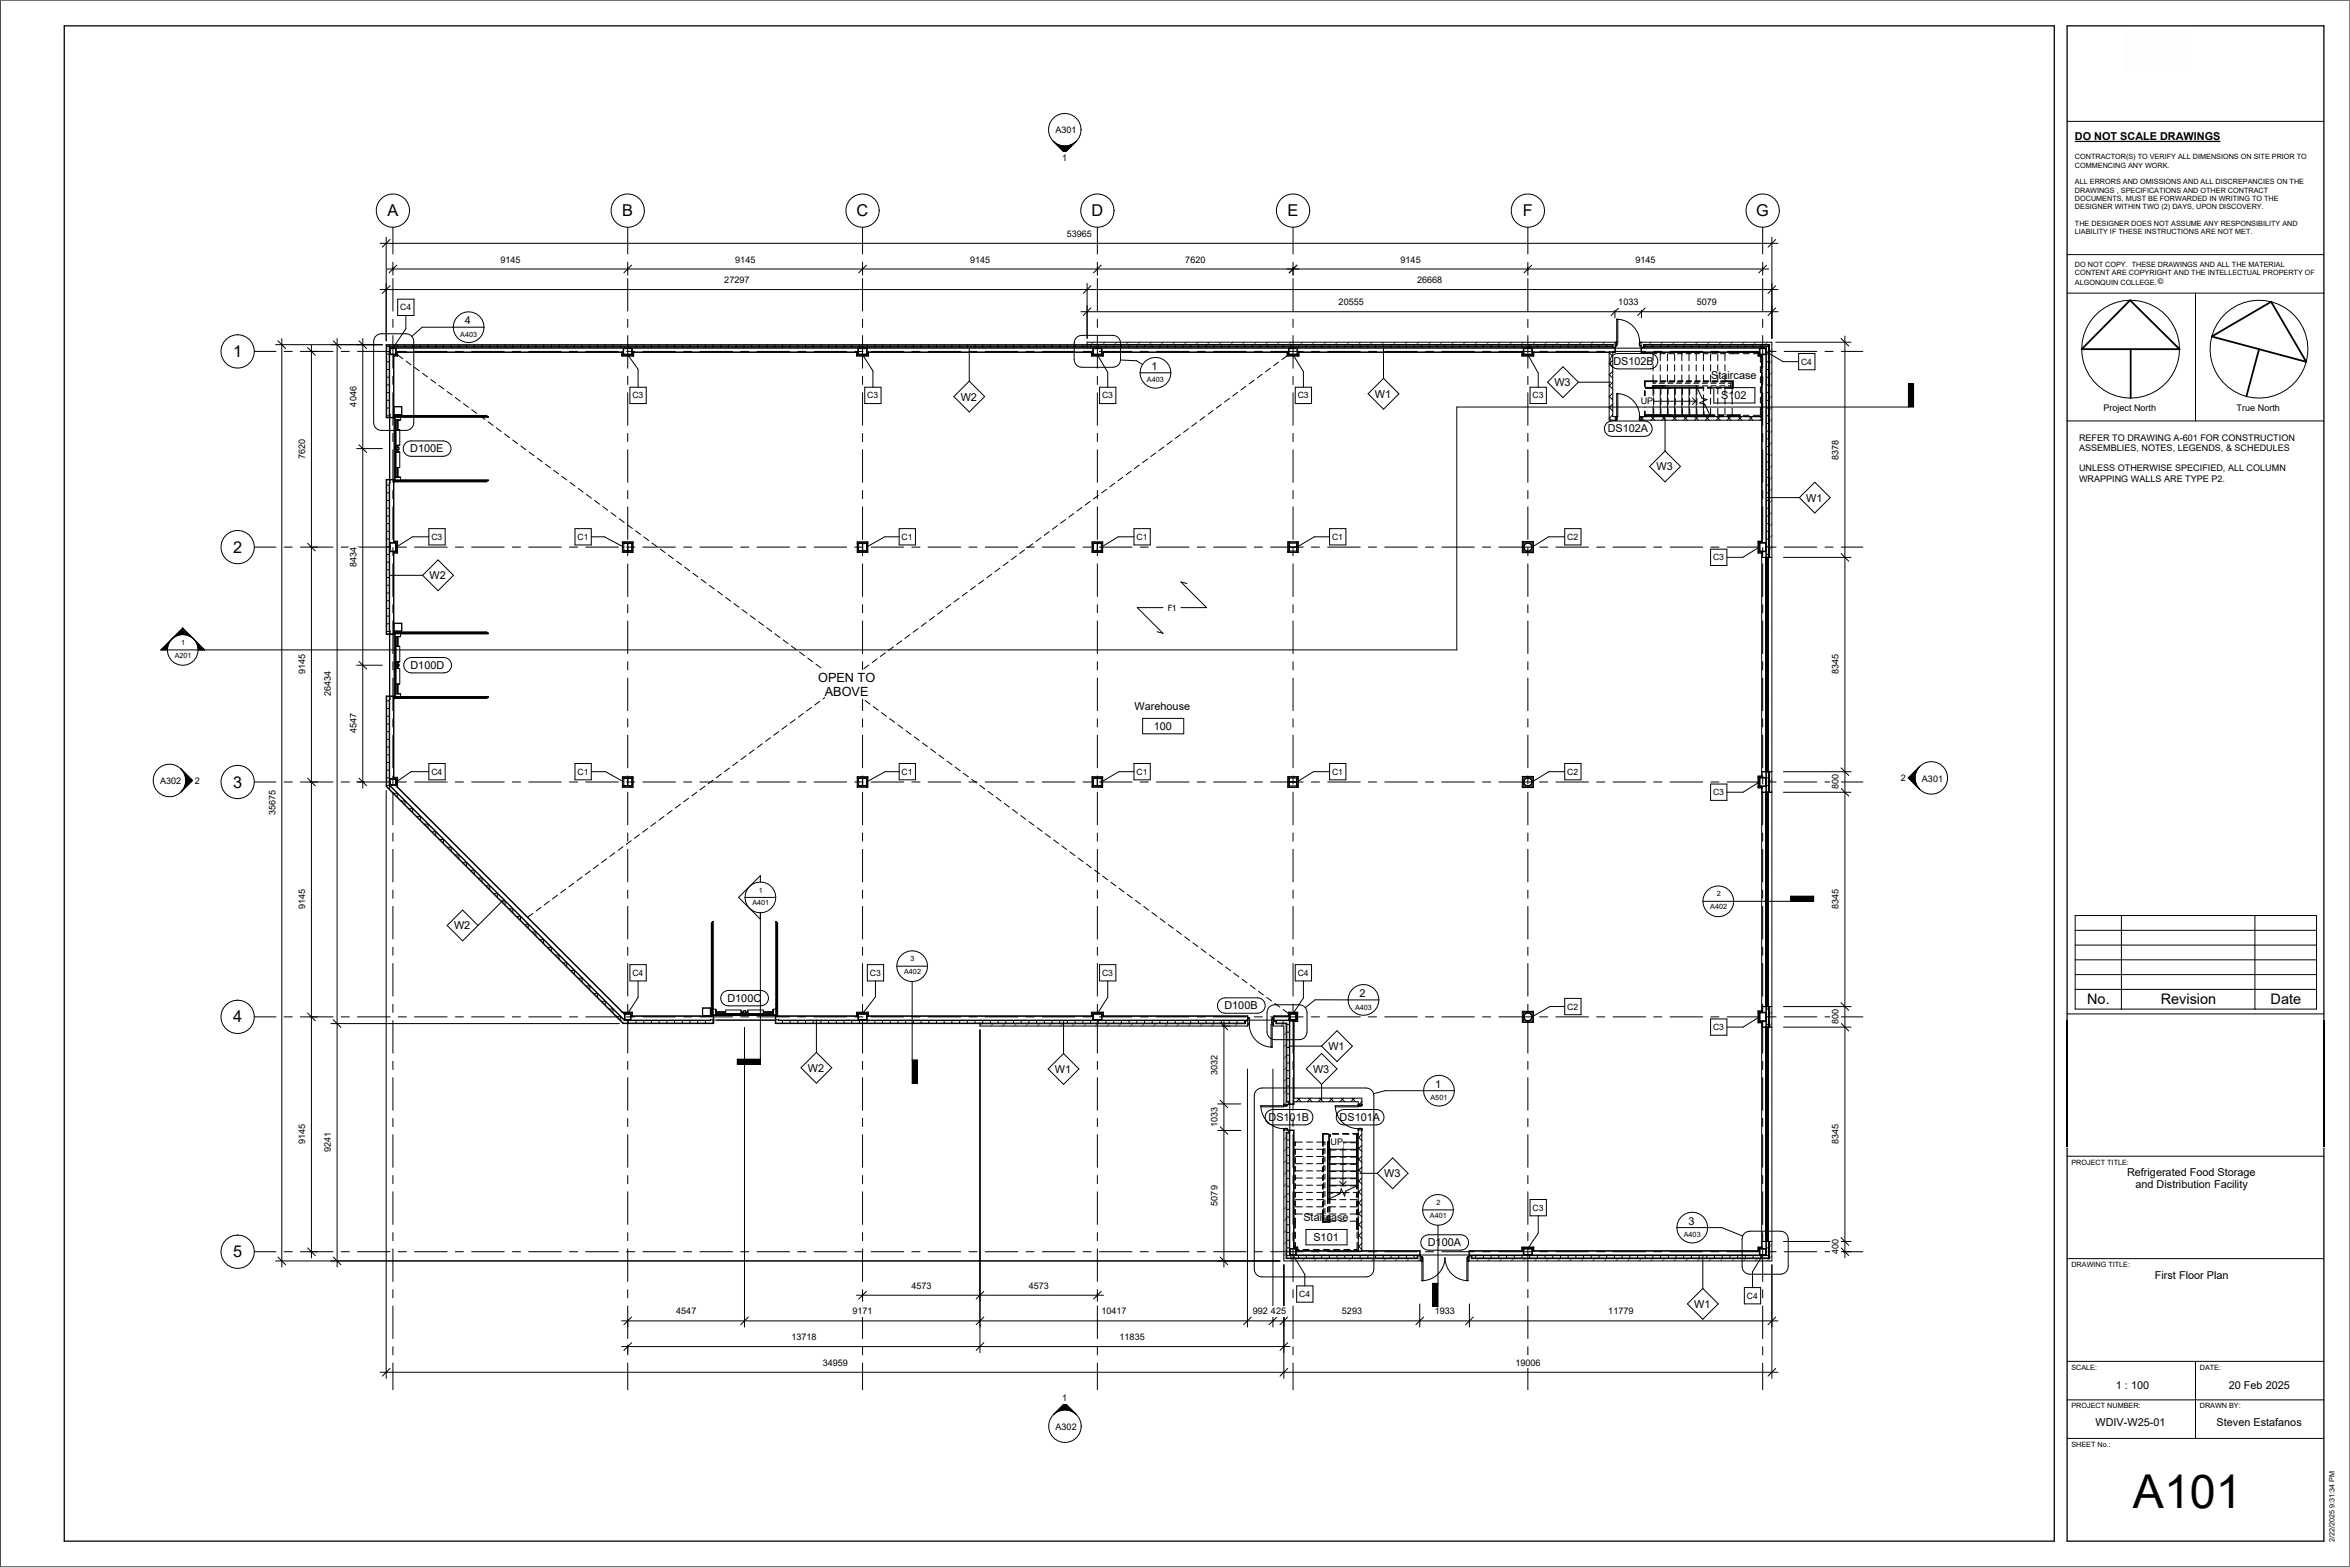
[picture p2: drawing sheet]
<svg xmlns="http://www.w3.org/2000/svg" width="914mm" height="610mm" viewBox="0 0 914 610" stroke-linecap="round" stroke-linejoin="round" font-family="sans-serif">
<defs><g id="words">
<text font-size="18.2" x="829.9" y="586.7">A101</text>
<g font-size="6.3">
<text x="150.7" y="84.1">A</text>
<text x="242.1" y="84.1">B</text>
<text x="333.3" y="84.1">C</text>
<text x="424.7" y="84.1">D</text>
<text x="501" y="84.1">E</text>
<text x="592.5" y="84.1">F</text>
<text x="683.4" y="84.1">G</text>
<text x="90.7" y="138.9">1</text>
<text x="90.7" y="215">2</text>
<text x="90.7" y="306.4">3</text>
<text x="90.7" y="397.7">4</text>
<text x="90.7" y="489.1">5</text>
</g>
<g font-size="5.6">
<text x="812.1" y="390.6">No.</text>
<text x="840.8" y="390.6">Revision</text>
<text x="883.5" y="390.6">Date</text>
</g>
<g font-size="4.9">
<text x="318.3" y="265.3">OPEN TO</text>
<text x="320.9" y="270.8">ABOVE</text>
</g>
<g font-size="4.2">
<text x="807.4" y="54.6">DO NOT SCALE DRAWINGS</text>
<text x="180.9" y="126.2">4</text>
<text x="448.1" y="144">1</text>
<text x="627.8" y="142">DS102B</text>
<text x="665.8" y="147.4">Staircase</text>
<text x="373.8" y="155.8">W2</text>
<text x="535" y="154.8">W1</text>
<text x="604.8" y="150.2">W3</text>
<text x="669.7" y="155.2">S102</text>
<text x="625.6" y="168.2">DS102A</text>
<text x="159.6" y="176">D100E</text>
<text x="644.6" y="183">W3</text>
<text x="702.8" y="195.1">W1</text>
<text x="167.1" y="225.4">W2</text>
<text x="159.7" y="260.2">D100D</text>
<text x="441.5" y="276.1">Warehouse</text>
<text x="448.9" y="283.9">100</text>
<text x="176.7" y="361.6">W2</text>
<text x="283.1" y="389.8">D100C</text>
<text x="529" y="387.9">2</text>
<text x="476.4" y="392.6">D100B</text>
<text x="516.9" y="408.5">W1</text>
<text x="314.3" y="416.9">W2</text>
<text x="410.5" y="417.4">W1</text>
<text x="510.9" y="417.4">W3</text>
<text x="558.4" y="423.2">1</text>
<text x="493.6" y="436.1">DS101B</text>
<text x="521.2" y="436.1">DS101A</text>
<text x="538.6" y="458">W3</text>
<text x="827.6" y="457.6">Refrigerated Food Storage</text>
<text x="830.9" y="462.3">and Distribution Facility</text>
<text x="507.2" y="474.9">Staircase</text>
<text x="657" y="476.5">3</text>
<text x="511.1" y="482.7">S101</text>
<text x="555.6" y="484.8">D100A</text>
<text x="838.5" y="497.4">First Floor Plan</text>
<text x="659.2" y="508.8">W1</text>
<text x="823.3" y="540.5">1 : 100</text>
<text x="867.3" y="540.5">20 Feb 2025</text>
<text x="815.4" y="554.9">WDIV-W25-01</text>
<text x="862.5" y="554.9">Steven Estafanos</text>
</g>
<g font-size="3.5">
<text x="410.7" y="51.9">A301</text>
<text x="413.3" y="62.5">1</text>
<text x="415.1" y="92.2">53965</text>
<text x="194.7" y="102.2">9145</text>
<text x="286.1" y="102.2">9145</text>
<text x="377.5" y="102.2">9145</text>
<text x="461.2" y="102.2">7620</text>
<text x="545" y="102.2">9145</text>
<text x="636.3" y="102.2">9145</text>
<text x="281.8" y="110.1">27297</text>
<text x="551.4" y="110.1">26668</text>
<text x="520.9" y="118.8">20555</text>
<text x="629.7" y="118.8">1033</text>
<text x="660.2" y="118.8">5079</text>
<text x="138.7" y="158.1" transform="rotate(-90 138.7 158.1)">4046</text>
<text x="638.4" y="157.3">UP</text>
<text x="818.4" y="160">Project North</text>
<text x="870.3" y="160">True North</text>
<text x="809" y="171.5">REFER TO DRAWING A-601 FOR CONSTRUCTION</text>
<text x="118.7" y="178.6" transform="rotate(-90 118.7 178.6)">7620</text>
<text x="715.4" y="178.8" transform="rotate(-90 715.4 178.8)">8378</text>
<text x="809" y="175.4">ASSEMBLIES, NOTES, LEGENDS, &amp; SCHEDULES</text>
<text x="809" y="183.4">UNLESS OTHERWISE SPECIFIED, ALL COLUMN</text>
<text x="809" y="187.3">WRAPPING WALLS ARE TYPE P2.</text>
<text x="138.7" y="220.5" transform="rotate(-90 138.7 220.5)">8434</text>
<text x="118.7" y="262.4" transform="rotate(-90 118.7 262.4)">9145</text>
<text x="715.4" y="262.4" transform="rotate(-90 715.4 262.4)">8345</text>
<text x="128.7" y="270.9" transform="rotate(-90 128.7 270.9)">26434</text>
<text x="138.7" y="285.3" transform="rotate(-90 138.7 285.3)">4547</text>
<text x="62.3" y="305.1">A302</text>
<text x="75.8" y="304.9">2</text>
<text x="739.7" y="303.9">2</text>
<text x="747.8" y="304.1">A301</text>
<text x="715.4" y="307.1" transform="rotate(-90 715.4 307.1)">800</text>
<text x="107.2" y="317.1" transform="rotate(-90 107.2 317.1)">35675</text>
<text x="118.7" y="353.7" transform="rotate(-90 118.7 353.7)">9145</text>
<text x="715.4" y="353.7" transform="rotate(-90 715.4 353.7)">8345</text>
<text x="715.4" y="398.5" transform="rotate(-90 715.4 398.5)">800</text>
<text x="473.7" y="418.2" transform="rotate(-90 473.7 418.2)">3032</text>
<text x="473.7" y="438.5" transform="rotate(-90 473.7 438.5)">1033</text>
<text x="118.7" y="445.1" transform="rotate(-90 118.7 445.1)">9145</text>
<text x="128.7" y="448.2" transform="rotate(-90 128.7 448.2)">9241</text>
<text x="517.7" y="445.5">UP</text>
<text x="715.4" y="445.1" transform="rotate(-90 715.4 445.1)">8345</text>
<text x="473.7" y="469" transform="rotate(-90 473.7 469)">5079</text>
<text x="715.4" y="487.8" transform="rotate(-90 715.4 487.8)">400</text>
<text x="354.6" y="501.4">4573</text>
<text x="400.3" y="501.4">4573</text>
<text x="263.1" y="511.4">4547</text>
<text x="331.7" y="511.4">9171</text>
<text x="428.5" y="511.4">10417</text>
<text x="487.5" y="511.4">992</text>
<text x="494.5" y="511.4">425</text>
<text x="522.2" y="511.4">5293</text>
<text x="558.3" y="511.4">1933</text>
<text x="625.8" y="511.4">11779</text>
<text x="308" y="521.4">13718</text>
<text x="435.6" y="521.4">11835</text>
<text x="320.1" y="531.3">34959</text>
<text x="589.7" y="531.3">19006</text>
<text x="413.3" y="545.2">1</text>
<text x="410.7" y="556.3">A302</text>
</g>
<g font-size="3.3">
<text x="155.7" y="120.7">C4</text>
<text x="700.8" y="141.9">C4</text>
<text x="246.1" y="155">C3</text>
<text x="337.4" y="155">C3</text>
<text x="428.8" y="155">C3</text>
<text x="504.9" y="155">C3</text>
<text x="596.3" y="155">C3</text>
<text x="167.8" y="210">C3</text>
<text x="224.7" y="210">C1</text>
<text x="350.8" y="210">C1</text>
<text x="442.2" y="210">C1</text>
<text x="518.3" y="210">C1</text>
<text x="609.8" y="210">C2</text>
<text x="666.6" y="218">C3</text>
<text x="454.4" y="237.7">F1</text>
<text x="167.8" y="301.4">C4</text>
<text x="224.7" y="301.4">C1</text>
<text x="350.8" y="301.4">C1</text>
<text x="442.2" y="301.4">C1</text>
<text x="518.3" y="301.4">C1</text>
<text x="609.8" y="301.4">C2</text>
<text x="666.6" y="309.4">C3</text>
<text x="246.1" y="379.6">C4</text>
<text x="338.4" y="379.6">C3</text>
<text x="428.8" y="379.6">C3</text>
<text x="504.9" y="379.6">C4</text>
<text x="609.8" y="392.8">C2</text>
<text x="666.6" y="400.7">C3</text>
<text x="596.3" y="471">C3</text>
<text x="505.5" y="504.6">C4</text>
<text x="679.7" y="505.3">C4</text>
</g>
<g font-size="2.8">
<text x="807.4" y="62">CONTRACTOR(S) TO VERIFY ALL DIMENSIONS ON SITE PRIOR TO</text>
<text x="807.4" y="65.3">COMMENCING ANY WORK.</text>
<text x="807.4" y="71.8">ALL ERRORS AND OMISSIONS AND ALL DISCREPANCIES ON THE</text>
<text x="807.4" y="75">DRAWINGS , SPECIFICATIONS AND OTHER CONTRACT</text>
<text x="807.4" y="78.2">DOCUMENTS, MUST BE FORWARDED IN WRITING TO THE</text>
<text x="807.4" y="81.5">DESIGNER WITHIN TWO (2) DAYS, UPON DISCOVERY.</text>
<text x="807.4" y="88">THE DESIGNER DOES NOT ASSUME ANY RESPONSIBILITY AND</text>
<text x="807.4" y="91.2">LIABILITY IF THESE INSTRUCTIONS ARE NOT MET.</text>
<text x="807.4" y="103.8">DO NOT COPY. THESE DRAWINGS AND ALL THE MATERIAL</text>
<text x="807.4" y="107.2">CONTENT ARE COPYRIGHT AND THE INTELLECTUAL PROPERTY OF</text>
<text x="807.4" y="110.7">ALGONQUIN COLLEGE.©</text>
<text x="179.1" y="131">A403</text>
<text x="446.3" y="148.8">A403</text>
<text x="70.5" y="250.9">1</text>
<text x="68" y="255.9">A201</text>
<text x="295.3" y="347.2">1</text>
<text x="292.7" y="352.2">A401</text>
<text x="665.5" y="353.7">A402</text>
<text x="668" y="348.7">2</text>
<text x="354.3" y="374">3</text>
<text x="351.8" y="379">A402</text>
<text x="527.2" y="392.8">A403</text>
<text x="556.6" y="428.1">A501</text>
<text x="806" y="453.1">PROJECT TITLE:</text>
<text x="556.4" y="473.8">A401</text>
<text x="559" y="468.8">2</text>
<text x="655.2" y="481.3">A403</text>
<text x="806" y="492.9">DRAWING TITLE:</text>
<text x="806" y="532.9">SCALE:</text>
<text x="855.9" y="532.9">DATE:</text>
<text x="806" y="547.9">PROJECT NUMBER:</text>
<text x="855.9" y="547.9">DRAWN BY:</text>
<text x="806" y="562.9">SHEET No.:</text>
<text x="908.4" y="599.9" transform="rotate(-90 908.4 599.9)">2/22/2025 9:31:34 PM</text>
</g>
</g></defs>
<g fill="none" stroke="#000" stroke-width=".39">
<path d="M150.5 134.8h476.9M150.5 137.8h1M151.6 134.3v1M151.8 135.6h2.1v2.2h-2.1zM151.9 135.4l-.3 .4M153.8 135.4l.4 .4v2.2h-2.3l-.3-.3M154.2 137.7l-.4 .3M154.6 134.3v1M154.7 137.1h87.2M154.7 136.9v1.6h-1.6M154.7 138.1l2.1 1.5M157.6 134.3v1"/>
<path d="M160.6 134.3v1M163.6 134.3v1M166.6 134.3v1M169.6 134.3v1M172.6 134.3v1M175.6 134.3v1M178.6 134.3v1M181.5 134.3v1M184.5 134.3v1M187.5 134.3v1M190.5 134.3v1M193.5 134.3v1"/>
<path d="M196.5 134.3v1M199.5 134.3v1M202.5 134.3v1M205.5 134.3v1M208.5 134.3v1M211.5 134.3v1M214.5 134.3v1M217.5 134.3v1M220.5 134.3v1M223.5 134.3v1M226.5 134.3v1M229.5 134.3v1"/>
<path d="M232.5 134.3v1M235.5 134.3v1M238.5 134.3v1M241.5 134.3v1M241.9 136.9v1.6h4.7v-1.6M242.5 137.7l.3 .3M242.7 135.6h3.1l.1 2.1-3.2 .1zM242.8 135.4l-.3 .4v2.2h3.5v-2.2l-.3-.4M244.5 134.3v1M246 137.7l-.3 .3M246.6 137.1h86.7M247.5 134.3v1"/>
<path d="M250.5 134.3v1M253.5 134.3v1M256.5 134.3v1M259.5 134.3v1M262.5 134.3v1M265.5 134.3v1M268.5 134.3v1M271.5 134.3v1M274.5 134.3v1M277.5 134.3v1M280.5 134.3v1M283.5 134.3v1"/>
<path d="M286.5 134.3v1M289.5 134.3v1M292.5 134.3v1M295.5 134.3v1M298.4 134.3v1M301.4 134.3v1M304.4 134.3v1M307.4 134.3v1M310.4 134.3v1M313.4 134.3v1M316.4 134.3v1M319.4 134.3v1"/>
<path d="M322.4 134.3v1M325.4 134.3v1M328.4 134.3v1M331.4 134.3v1M333.3 136.9v1.6h4.7v-1.6M333.8 137.7l.4 .3M334.1 135.6h3.1v2.1l-3.1 .1zM334.2 135.4l-.4 .4v2.2h3.6v-2.2l-.3-.4M334.4 134.3v1M337.4 137.7l-.3 .3M337.4 134.3v1M340.4 134.3v1"/>
<path d="M343.4 134.3v1M346.4 134.3v1M349.4 134.3v1M352.4 134.3v1M355.4 134.3v1M358.4 134.3v1M361.4 134.3v1M364.4 134.3v1M367.4 134.3v1M370.4 134.3v1M373.4 134.3v1M376.4 134.3v1"/>
<path d="M379.4 134.3v1M382.4 134.3v1M385.4 134.3v1M388.4 134.3v1M391.4 134.3v1M394.4 134.3v1M397.4 134.3v1M400.4 134.3v1M403.4 134.3v1M406.4 134.3v1M409.4 134.3v1M412.3 134.3v1"/>
<path d="M415.3 134.3v1M418.3 134.3v1M421.3 134.3v1M424.3 134.3v1M425.2 137.7l.3 .3M425.4 135.6h3.1l.1 2.1-3.1 .1zM425.5 135.4l-.3 .4v2.2h3.6v-2.2l-.3-.4M427.3 134.3v1M428.8 137.7l-.3 .3M429.3 136.9v1.6h-4.6v-1.4h-86.7M429.3 137.1h71.5M430.3 134.3v1"/>
<path d="M433.3 134.3v1M436.3 134.3v1M439.3 134.3v1M442.3 134.3v1M445.3 134.3v1M448.3 134.3v1M451.3 134.3v1M454.3 134.3v1M457.3 134.3v1M460.3 134.3v1M463.3 134.3v1M466.3 134.3v1"/>
<path d="M469.3 134.3v1M472.3 134.3v1M475.3 134.3v1M478.3 134.3v1M481.3 134.3v1M484.3 134.3v1M487.3 134.3v1M490.3 134.3v1M493.3 134.3v1M496.3 134.3v1M499.3 134.3v1M500.8 138.4l-2 1.5"/>
<path d="M500.8 136.9v1.6h4.7v-1.6M501.4 137.7l.3 .3M501.6 135.6h3.1v2.1l-3.1 .1zM501.7 135.4l-.3 .4v2.2h3.5v-2.2l-.3-.4M502.3 134.3v1M504.9 137.7l-.3 .3M505.3 134.3v1M505.5 137.1h86.7M508.3 134.3v1M511.3 134.3v1M514.3 134.3v1M517.3 134.3v1"/>
<path d="M520.3 134.3v1M523.3 134.3v1M526.3 134.3v1M529.2 134.3v1M532.2 134.3v1M535.2 134.3v1M538.2 134.3v1M541.2 134.3v1M544.2 134.3v1M547.2 134.3v1M550.2 134.3v1M553.2 134.3v1"/>
<path d="M556.2 134.3v1M559.2 134.3v1M562.2 134.3v1M565.2 134.3v1M568.2 134.3v1M571.2 134.3v1M574.2 134.3v1M577.2 134.3v1M580.2 134.3v1M583.2 134.3v1M586.2 134.3v1M589.2 134.3v1"/>
<path d="M592.2 136.9v1.6h4.6v-1.6M592.2 134.3v1M592.7 137.7l.3 .3M592.9 135.6h3.1l.1 2.1-3.1 .1zM593 135.4l-.3 .4v2.2h3.6v-2.2l-.3-.4M595.2 134.3v1M596.3 137.7l-.3 .3M596.8 137.1h29.3M598.2 134.3v1M601.2 134.3v1M604.2 134.3v1M607.2 134.3v1"/>
<path d="M610.2 134.3v1M613.2 134.3v1M616.2 134.3v1M619.2 134.3v1M622.2 134.3v1M625.2 134.3v1M626.1 137.3l1.4 1.3M626.1 136.9v26.6h2.9v-.4M626.5 136.9l-.4 .4M627.5 136.9v25.2h2v-9h-.4M627.6 135.1v-1.1l-477.3 .1v28.4h3v-24M628.2 135.1v.2"/>
<path d="M628.4 135.1v1.8h-31.7v1.5h-4.4v-1.5h-87v1.5h-4.3v-1.5h-71.8v1.5h-4.4v-1.5h-87v1.5h-4.3v-1.5h-87.1v1.5h-4.3v-1.5h-87.6v1.5h-1.4v24l-2.6-.1v-28h476.9v.8h1.1M628.4 135.4h-476.8l.2 27.1M628.4 135.3h-476.9v26h.3M628.5 135.4h10M628.5 133.1v4h-1M628.5 134.5h.1M628.5 133.3h.1M629 133.1l.2 1.1-.2 .4h-.5M629.1 124.2a8.9 8.9 0 0 1 8.9 9M629.1 124.2h.4v8.9h-206.5v1.2M629.1 124.2l-.1 9.4M629.2 134.2l-.2 .4h-.5"/>
<path d="M637.9 134.2l.1 .4h.5M638 133.1v1.1M638 133.1h51.4v357.4h-117.8v-3.9h20.6M638 134.6h.5M638.5 134.5h.1M638.5 133.3h.1M638.5 133.1v4h46.3M638.5 135.1h1.2v-.8h48.6v82.5M638.7 135.4h48.4l.1 81.7M638.7 135.1v1.8h45.5v1.5h1.4v72.3h-1.4v4.3h1.4v1.8M638.7 135.3h48.6v81.5M639.4 135.1v-1.1h49.1v82.8"/>
<path d="M639.7 134.8h48.6M640.2 134.3v1M643.2 134.3v1M643.2 137.1v3.2M643.2 137.6h1.4M646.1 134.3v1M648 137.6h-2v2.7M648.8 137.6v2.7M649.1 134.3v1M649.3 137.6h2M651.6 137.6v2.7M652.1 134.3v1"/>
<path d="M652.7 137.6h2M654.4 137.6v2.7M655.1 134.3v1M656 137.6h2M657.2 137.6v2.7M658.1 134.3v1M659.4 137.6h2M660 137.6v2.7M661.1 134.3v1M662.7 137.6h2M662.8 137.6v2.7M664.1 134.3v1"/>
<path d="M665.6 137.6v2.7M666 137.6h2.1M667.1 134.3v1M668.4 137.6v2.7M669.4 137.6h2M670.1 134.3v1M671.2 137.6v2.7M672.7 137.6h4M673.1 134.3v1M676.1 134.3v1M678.3 137.6h2.3M679.1 134.3v1"/>
<path d="M682.1 134.3v1M682.2 137.6h2.6M684.1 136.9v1.6h1.5M684.6 137.7l.3 .3M684.8 135.6h2.1v2.2h-2.1zM684.9 135.4l-.3 .4v2.2h2.2l.3-.3M685 137.8v3.2M685.1 134.3v1M685.5 137.8v24.3M686.8 135.4l.3 .4M687.3 137.8h1M688.1 134.3v82.5"/>
<path d="M150.5 140.8h1M150.5 143.8h1M150.5 146.8h1M150.5 149.7h1M150.5 152.7h1M150.5 155.7h1M150.5 158.7h1M153.3 158.2h3v3.1h-3M158 140.5l2 1.4M161.2 142.9l1.9 1.4M164.4 145.2l1.9 1.4M167.6 147.6l1.9 1.4"/>
<path d="M170.8 149.9l1.9 1.5M174 152.3l1.9 1.4M177.2 154.7l1.9 1.4M180.4 157l1.9 1.4M183.6 159.4l1.9 1.4M472 159.7l-1.9 1.4M475.2 157.4l-1.9 1.4M478.4 155l-1.9 1.4M481.6 152.6l-1.9 1.5M484.8 150.3l-2 1.4M487.9 147.9l-1.9 1.4M491.1 145.6l-1.9 1.4"/>
<path d="M494.3 143.2l-1.9 1.4M497.5 140.9l-1.9 1.4M626.1 158.4l1.4 1.4M626.1 154.2l1.4 1.4M626.1 150l1.4 1.4M626.1 145.7l1.4 1.4M627.5 140.2l-1.4 1.4 1.4 1.3M627.5 144.4l-1.4 1.4M627.5 148.7l-1.4 1.4M627.5 152.9l-1.4 1.4M627.5 157.1l-1.4 1.4M629.1 153.1a8.9 8.9 0 0 1 8.9 9.1"/>
<path d="M629.1 153.1l-.1 9.5M639.9 151.9v2.4M639.9 155.9v2.4M639.9 159.9v2.2M640.2 152.1v2.4M640.2 156v2.4M640.2 150.8v.1M643.2 150.6h19.7l-.1 1.4M643.2 141.9v2.4M643.2 145.9v3.2h1.1M643.2 151v10.4M643.2 148.6h1.4"/>
<path d="M643.2 156.1h16.6M643.2 150.9h.1M643.5 150.6v.1M643.5 151v2.4M643.5 155v2.4M643.5 159v2.4M644.8 148.4h-4.6v2.1M644.8 148.1h-4.9v2.2M645.6 149.1h2M645.9 148.6h2M646 141.9v2.4M646 145.9v2.7"/>
<path d="M646 150.6v.1M646 151v10.4M646.2 148.1h2M646.2 148.4h2M646.3 150.6v.1M646.3 151v2.4M646.3 155v2.4M646.3 159v2.4M647.2 150.1v.5M648.8 141.9v2.4M648.8 145.9v2.7M648.8 150.6v.1"/>
<path d="M648.8 151v10.4M649 149.1h2M649.1 150.6v.1M649.1 151v2.4M649.1 155v2.4M649.1 159v2.4M649.2 148.6h2M649.5 148.1h2M649.5 148.4h2M649.9 150.9h.1M651.6 141.9v2.4M651.6 145.9v2.7"/>
<path d="M651.6 150.6v.1M651.6 151v10.4M651.9 150.6v.1M651.9 151v2.4M651.9 155v2.4M651.9 159v2.4M652.3 149.1h2M652.6 148.6h2M652.9 148.1h2M652.9 148.4h2M654.4 141.9v2.4M654.4 145.9v2.7"/>
<path d="M654.4 150.6v.1M654.4 151v10.4M654.7 150.6v.1M654.7 151v2.4M654.7 155v2.4M654.7 159v2.4M655.7 149.1h2M655.9 148.6h2M656.2 148.1h2M656.2 148.4h2M657.2 141.9v2.4M657.2 145.9v2.7"/>
<path d="M657.2 150.6v.1M657.2 151v10.4M657.5 150.6v.1M657.5 151v2.4M657.5 155v2.4M657.5 159v2.4M658.6 154.8l1.2 1.3M659 149.1h2M659.3 148.6h2M659.6 148.1h2M659.6 148.4h2M659.8 156.1l-1.2 1.2"/>
<path d="M660 141.9v2.4M660 145.9v2.7M660 150.6v.1M660 151v10.4M660 150.1l2.3 4.8 1.9 .5-2.8 1.3 1.9 .5 2.3 4.9M660 150.1h.1M660.3 150.6v.1M660.3 151v2.4M660.3 155v2.4M660.3 159v2.4M661.1 150.1h-17.9v.6M662.4 149.1h2"/>
<path d="M662.4 150.1h2M662.6 148.6h2M662.8 141.9v2.4M662.8 145.9v2.7M662.8 153.6v7.8M662.9 148.1h2M662.9 148.4h2M663 150.7h-22.8v.3h22.9M663.1 155.1v.9M663.1 157.1v1.4M664.2 150.6h2M664.3 150.7h2"/>
<path d="M664.4 151h2M665.6 141.9v2.4M665.6 145.9v2.7M665.6 150.6v2.7M665.6 154.9v2.4M665.6 158.9v2.7M665.7 149.1h2M665.7 150.1h2.1M666 148.6h2M666.2 148.1h2.1M666.2 148.4h2.1M667.5 150.6h2"/>
<path d="M667.7 150.7h2M667.7 151h2M668.4 141.9v2.4M668.4 145.9v2.7M668.4 150.6v2.7M668.4 154.9v2.4M668.4 158.9v2.7M669.1 149.1h2M669.1 150.1h2M669.3 148.6h2M669.6 148.1h4.8v2.9h-3.3M669.6 148.4h4.5v2.3h-3.1"/>
<path d="M670.9 150.6h3.1M671.2 141.9v2.4M671.2 145.9v2.7M671.2 150.6v2.7M671.2 154.9v2.4M671.2 158.9v2.7M672.4 149.1h1.1v1h-1.1M672.7 148.6h1.3v4.7M674 154.9v2.4M674 158.9v2.7M685 142.6v2.3M685 146.5v2.4"/>
<path d="M685 150.5v2.4M685 154.5v2.3M685 158.4v3.2h-2.8M687.3 140.8h1M687.3 143.8h1M687.3 146.8h1M687.3 149.7h1M687.3 152.7h1M687.3 155.7h1M687.3 158.7h1M150.5 161.7h1.3M151.6 161.3v1"/>
<path d="M151.6 162.5v24M153.3 162h1.4h-.6M153.3 161.4h.1M153.3 162h.1M153.3 162h1.4M153.4 162.5h.1M153.4 162.5h.3M153.4 162.5v24M153.6 162l-.1 .1M153.6 162.1v.2M153.6 162.1h1.2M153.6 162.3h2.4"/>
<path d="M153.6 162.1h1.1M153.7 162h.1M153.7 162.3v1.1M153.9 162h.1M153.9 174.7h.1M153.9 174.4h.1M153.9 163.4v22.2M154 167.2v6.1M154 175.8v6.1M154.3 174.2v.7M154.4 163.4v3.8M154.4 173.3v.9"/>
<path d="M154.4 174.9v.9M154.7 174.9h.1M154.7 174.9h-.4h.5M154.7 174.2h-.4h.5M154.7 174.2h.1M154.7 173.3h.1M154.7 173.3h-.7h.8M154.7 167.2h-.7h.8M154.7 167.2h.1M154.7 163.4h.1M154.7 175.8h-.7h.8M154.7 175.8h.1"/>
<path d="M154.7 163.4h-1h1.1M154.7 162.1h.1M154.8 161.6h.1M154.7 162.1v-.5h-1.2l.1 .7M154.7 163.4v3.8M154.7 173.3v.9M154.7 174.9v.9M154.8 174.9h.1M154.8 174.9h.5h-.4M154.8 174.2h.5h-.4M154.8 174.2h.1M154.8 173.3h.1"/>
<path d="M154.8 173.3h.8h-.7M154.8 167.2h.8h-.7M154.8 167.2h.1M154.8 163.4h.1M154.8 162.1h1.2h-1.1M154.8 175.8h.8h-.7M154.8 175.8h.1M154.8 163.4h1.1h-1M154.8 162.1h.1M154.9 162h34.5M154.9 163.4v3.8M154.9 173.3v.9"/>
<path d="M154.9 174.9v.9M155.3 174.2v.7M155.6 167.2v6.1M155.6 175.8v6.1M155.9 162.3v1.1M156 162.1v.2M157.7 162h-2.8h35M186.7 161.7l2 1.4M189.4 162v-.4h-34.5v.5M189.9 162h.1M189.9 162v.3h-34M189.9 164.1l1.9 1.4"/>
<path d="M193.1 166.4l1.9 1.5M196.3 168.8l1.9 1.4M199.5 171.2l1.9 1.4M202.7 173.5l1.9 1.4M205.9 175.9l1.9 1.4M209.1 178.2l1.9 1.4M446.5 178.6l-1.9 1.4M449.7 176.2l-1.9 1.4M452.9 173.9l-1.9 1.4M456.1 171.5l-2 1.4M459.2 169.1l-1.9 1.5M462.4 166.8l-1.9 1.4"/>
<path d="M465.6 164.4l-1.9 1.4M468.8 162.1l-1.9 1.4M626.1 162.7l.8 .8M627.5 161.4l-1.4 1.4M628.5 162.1v1.4M628.5 163.4h.1M628.5 162.2h.1M629 162.1v1.4M638.5 163.4h.1M638.5 162.2h.1M638.5 162.4l1.1 1.1M638.5 162.1v1.4"/>
<path d="M639.6 162.1l-1.1 1M640.2 160v2.1M640.4 162.1h.1M640.4 161.5l.1 .1M642.5 162.1l1.4 1.4M643.2 161.7v.4M643.4 161.5v.1M643.8 162.1l-1.4 1.4M646.7 162.1l1.4 1.4M648 162.1l-1.4 1.4M649.3 162.1h.5M649.5 161.7v.3"/>
<path d="M649.6 161.7v.3M649.9 161.5v.1M651 162.1l1.4 1.4M652.3 162.1l-1.4 1.4M655.2 162.1l1.4 1.4M656.5 162.1l-1.4 1.4M659.4 162.1l1.4 1.4M660.7 162.1l-1.4 1.4M663.1 160.1v1.3M663.7 162.1l1.4 1.4M665 162.1l-1.4 1.4M665.4 161.6h1.9"/>
<path d="M667.3 161.4h-27v.7M667.4 161.7h-26.8v.4M667.9 162.1l1.4 1.4M668.6 161.6h2M668.6 161.4h2M668.7 161.7h2M669.2 162.1l-1.4 1.4M671.9 161.6h4.7M672 161.4h5.1v.7M672 161.7h4.8v.4M672.2 162.1l1.4 1.4M673.5 162.1l-1.4 1.4"/>
<path d="M676.4 162.1l1.4 1.4M677.7 162.1l-1.4 1.4M678.2 161.6h2.4M680.6 162.1l1.4 1.4M681.9 162.1l-1.4 1.4M684.9 162.1l.7 .7M685.5 163.5v47M685.6 162.6l-.8 .9M685.6 162.1h-47.6l-.1 .5 .1 .9h47.6M687.3 161.7h1M687.3 164.7h1M687.3 167.7h1"/>
<path d="M687.3 170.7h1M687.3 173.7h1M687.3 176.7h1M687.3 179.7h1M150.5 186.7h2.6v24h1.4v4.3h-1.4v31.6h-2.6zM150.5 188.7h1M150.5 191.7h1M150.5 194.7h1M150.5 197.7h1M151.6 186.7v1M151.8 186.5v60.3M151.8 187.7h-.3v57.9"/>
<path d="M153.3 187.6h.1M153.3 187.1h.1M153.4 186.5h.3M153.4 186.5h.1M153.5 187h.1M153.6 186.8v.1M153.6 186.9h1.2M153.6 186.8h2.4M153.6 186.9h1.1M153.6 186.8l-.1 .6h1.2v-.5M153.7 187h.1M153.7 185.6v1.2"/>
<path d="M153.9 187h.1M154.1 187h.6l-1.4 .1M154.4 181.9v3.7M154.7 186.9h.1M154.7 185.6h-1h1.1M154.7 185.6h.1M154.7 181.9h.1M154.7 181.9h-.7h.8M154.8 187.4h.1M154.7 181.9v3.7M154.7 187h-1.4M154.8 186.9h.1"/>
<path d="M154.8 185.6h1.1h-1M154.8 185.6h.1M154.8 181.9h.1M154.8 181.9h.8h-.7M154.8 186.9h1.2h-1.1M154.9 187h34.5M154.9 181.9v3.7M154.9 186.9v.5h34.5v-.4M155.9 185.6v1.2M155.9 186.8h34v.2M156 186.8v.1M157.7 187h-2.8h35"/>
<path d="M189.9 187h.1M212.3 180.6l1.9 1.4M215.4 182.9l2 1.5M218.6 185.3l1.9 1.4M221.8 187.7l1.9 1.4M225 190l1.9 1.4M228.2 192.4l1.9 1.4M231.4 194.7l1.9 1.4M234.6 197.1l1.9 1.4M237.8 199.4l1.9 1.5M417.8 199.8l-1.9 1.4M421 197.4l-1.9 1.4"/>
<path d="M424.2 195.1l-1.9 1.4M427.4 192.7l-2 1.4M430.5 190.4l-1.9 1.4M433.7 188l-1.9 1.4M436.9 185.6l-1.9 1.5M440.1 183.3l-1.9 1.4M443.3 180.9l-1.9 1.4M687.3 182.7h1M687.3 185.7h1M687.3 188.7h1M687.3 191.7h1M687.3 194.7h1"/>
<path d="M687.3 197.7h1M150.5 200.7h1M150.5 203.7h1M150.5 206.7h1M150.5 209.7h1M150.5 212.7h1M150.5 215.7h1M150.5 218.7h1M151.6 211.4l.3-.3h2.3v3.5h-2.3l-.3-.3M151.8 211.3h2.2l-.1 3.1h-2.1zM153.1 210.5h1.6v4.7h-1.6M153.3 210.5v-24h-3v60.3h3v-31.6"/>
<path d="M153.8 211.1l.4 .3M154.2 214.3l-.4 .3M241 201.8l1.9 1.4M242.2 210.8h4.1v4.1h-4.1zM242.3 211h3.9v3.7h-3.9zM242.7 211.5l1.5 .1-.1 2.6h-1.4M242.7 211.3h3.1v3h-3.1zM244.1 204.2l2 1.4M245.8 211.5l-1.5 .1 .1 2.6h1.4M247.3 206.5l1.9 1.4M250.5 208.9l1.9 1.4M253.7 211.2l1.9 1.4"/>
<path d="M256.9 213.6l1.9 1.4M260.1 215.9l1.9 1.5M263.3 218.3l1.9 1.4M333.6 210.8h4.1v4.1h-4.1zM333.7 211h3.8v3.7h-3.8zM334.1 211.5l1.5 .1-.1 2.6h-1.4M334.1 211.3h3v3h-3zM337.1 211.5l-1.4 .1v2.6h1.4M392.3 218.6l-1.9 1.5M395.5 216.3l-1.9 1.4M398.7 213.9l-2 1.4M401.8 211.6l-1.9 1.4"/>
<path d="M405 209.2l-1.9 1.4M408.2 206.9l-1.9 1.4M411.4 204.5l-1.9 1.4M414.6 202.1l-1.9 1.5M424.9 210.8h4.2v4.1h-4.2zM425.1 211h3.8v3.7h-3.8zM425.5 211.5l1.4 .1v2.6h-1.4M425.5 211.3h3v3h-3zM428.5 211.5l-1.4 .1v2.6h1.4M501.1 210.8h4.1v4.1h-4.1zM501.2 210.9h3.8v3.9h-3.8zM501.6 211.3h3v3.1h-3z"/>
<path d="M501.7 211.3l.2 1.5 2.6-.1v-1.4M501.7 214.4l.2-1.5h2.6v1.5M592.3 210.7h4.4v4.3h-4.4zM592.5 210.8h4v4.1h-4zM592.9 211.2h3.2v3.3h-3.2zM684.6 214.3l.3 .3M684.8 214.4h.1M684.8 211.3h2.2l-.1 3.1h-2.1zM684.8 211.3h.1M684.9 211.1l-.3 .3M685.5 215.2v86.7M685.5 216.8h3.9"/>
<path d="M685.6 210.5h-1.5v4.7h1.5M686.9 211.3h.1M687 214.4h-.1M687 217.3v.1M687 217.2v.1M687 217.4h1v13h-1M687 217.3h.1M687 217.4h.1M687.1 217h.1M687.1 217.1h.1M687.1 217v.1M687.1 217.1l.9 .1v-.4h-1v83.3l1 .1v-.3l-.9 .1"/>
<path d="M687.1 216.8v.1M687.1 217.2h.1M687.1 217.3h.1M687.1 216.9h.7M687.1 211.4l-.3-.3h-2.2v3.5h2.2l.3-.3M687.2 216.9l.1 .1M687.2 217h.1M687.2 217.1h.1M687.2 217.1v.1M687.2 217v.1M687.2 217h.2M687.2 217.3h.1"/>
<path d="M687.3 216.9l-.1 .1M687.3 217l-.1 .1M687.3 217h.1M687.3 216.9l.1 .1M687.3 200.7h1M687.3 203.7h1M687.3 206.7h1M687.3 209.7h1M687.3 212.7h1M687.3 215.7h1M687.3 217.2v.1M687.3 217.4h.1"/>
<path d="M687.3 217.2h.1M687.3 217.3l.1 .1M687.3 217.3h.1M687.4 217.3h-.1M687.4 217.3l-.1 .1M687.4 217.2h-.3v13.4l.3-.1M687.4 217.1v13.6M687.4 217v.1M687.4 217.2h.1M687.5 217.2h-.2M687.5 217.1v.1M687.5 217h.1"/>
<path d="M687.5 217l.2 .1M687.5 217.1h.1M687.6 217l-.2 .2M687.6 217v.1M687.6 217.1l.1 .2M687.6 217.1h-.1M687.6 217.3v.1M687.6 217.1h.1M687.7 217.4l.1 13M687.8 217.1v.1M687.8 217.2h.1M687.8 217.1h.1"/>
<path d="M687.8 217.2l-.7 .1M687.8 216.8v.1M687.8 216.8l-.6 .1M687.8 217.1v.3M687.8 217.4h.1M687.9 217.1h.1M687.9 216.8v.1M687.9 216.8l.1 .3M688 217.4v13M150.5 221.7h1M150.5 224.7h1M150.5 227.7h1"/>
<path d="M150.5 230.7h1M150.5 233.7h1M150.5 236.7h1M150.5 239.7h1M266.5 220.7l1.9 1.4M269.7 223l1.9 1.4M272.8 225.4l2 1.4M276 227.7l1.9 1.4M279.2 230.1l1.9 1.4M282.4 232.4l1.9 1.5M285.6 234.8l1.9 1.4M288.8 237.2l1.9 1.4"/>
<path d="M292 239.5l1.9 1.4M363.6 239.9l-1.9 1.4M366.8 237.5l-1.9 1.4M370 235.1l-2 1.5M373.1 232.8l-1.9 1.4M376.3 230.4l-1.9 1.4M379.5 228.1l-1.9 1.4M382.7 225.7l-1.9 1.4M385.9 223.4l-1.9 1.4M389.1 221l-1.9 1.4M452.5 236.4h-10l10 10-2.3-.6M461.8 227l-2.3-.6 10 10h-10"/>
<path d="M687 231.1h1v13.2h-1M687 230.5h.1M687 231h.1M687 230.7l.2 .1M687 230.9v.1M687 230.8h1v-.2l-1 .1 .2 .1M687 230.8h.1M687 230.4h.1M687 231.1h.1M687.1 231h.1M687.1 231h-.1M687.1 230.4h.1"/>
<path d="M687.1 230.4h-.1M687.1 230.7h.1M687.1 230.9v13.6l.3-.1M687.1 231.1h.1M687.1 230.8h.1M687.1 230.9h.1M687.1 230.4v.1M687.1 231l-.1 .1M687.1 230.4l-.1 .1M687.2 230.8h.1M687.2 230.6h.1M687.2 230.6v.2"/>
<path d="M687.2 230.6v.1M687.2 230.7v.1M687.2 231h.1M687.2 230.4v.1M687.2 231h.2M687.3 230.6l-.2 .1M687.3 230.5h.1M687.3 230.6l.1 .1M687.3 230.6h.1M687.3 231l.1 .1M687.3 231h.1M687.4 230.9l-.4 .1"/>
<path d="M687.4 230.8v13.8M687.4 230.7h.1M687.4 230.4l-.3 .1M687.4 230.8h.1M687.4 230.8l-.1 .2M687.4 230.6h.1M687.5 230.6v.1M687.5 230.9h-.2M687.5 230.8v.1M687.5 230.8h.1M687.5 230.6l.1 .2M687.5 230.6l.1 .1"/>
<path d="M687.5 230.8h.2M687.6 230.7v.1M687.6 230.7h.1M687.6 230.6l-.2 .1M687.6 230.6l.1 .1M687.6 230.6h.1M687.6 230.8h.1M687.6 230.4l.1 .6M687.7 231v.1M687.7 230.4h.1M687.7 230.8h-.1M687.8 230.6v.1"/>
<path d="M687.8 230.8v.1M687.8 230.7h.1M687.8 230.8h.1M687.8 231l-.1 13.3M687.8 230.4v.2M687.8 230.9v.1M687.8 230.4h.1M687.8 230.4v.7M687.8 231.1h.1M687.9 230.7h.1M687.9 230.7l-.5 .1M688 231.1v13.2"/>
<path d="M688 230.6v.2M150.5 242.7h1M150.5 245.7h1.3M151.6 245.6v1M151.6 246.8v24M153.3 242.5h3v3h-3M153.3 245.7h.1M153.3 246.3h.1M153.3 246.3h1.4h-.6M153.4 246.8h.1M153.4 246.8h.3M153.4 246.8v24"/>
<path d="M153.6 246.3h-.1M153.6 246.4v.1M153.6 246.4h1.2M153.6 246.5h2.4M153.6 246.4h1.1M153.7 246.3h.1M153.7 246.5v1.2M153.9 246.3h.1M153.9 258.9h.1M153.9 258.6h.1M153.9 247.7v22.2M154 251.4v6.1"/>
<path d="M154.3 258.4v.7M154.4 247.7v3.7M154.4 257.5v.9M154.4 259.1v1M154.7 259.1h.1M154.7 259.1h-.4h.5M154.7 258.4h-.4h.5M154.7 258.4h.1M154.7 257.5h.1M154.7 257.5h-.7h.8M154.7 251.4h-.7h.8M154.7 251.4h.1"/>
<path d="M154.7 247.7h.1M154.7 247.7h-1h1.1M154.7 246.4h.1M154.8 245.9h.1M154.7 246.4v-.5h-1.2l.1 .6M154.7 247.7v3.7M154.7 257.5v.9M154.7 259.1v1M154.8 259.1h.1M154.8 259.1h.5h-.4M154.8 258.4h.5h-.4M154.8 258.4h.1"/>
<path d="M154.8 257.5h.1M154.8 257.5h.8h-.7M154.8 251.4h.8h-.7M154.8 251.4h.1M154.8 247.7h.1M154.8 246.4h1.2h-1.1M154.8 247.7h1.1h-1M154.8 246.4h.1M154.9 247.7v3.7M154.9 257.5v.9M154.9 259.1v1M155.3 258.4v.7"/>
<path d="M155.6 251.4v6.1M155.9 246.5v1.2M156 246.4v.1M157.7 246.3h-2.8h35M189.4 246.3v-.4h-34.5v.5M189.9 246.3h.1M189.9 246.3v.2h-34M295.2 241.9l1.9 1.4M298.3 244.2l2 1.4M301.5 246.6l2 1.4M304.7 248.9l1.9 1.5M307.9 251.3l1.9 1.4"/>
<path d="M311.1 253.7l1.9 1.4M314.3 256l1.9 1.4M317.5 258.4l1.9 1.4M338.1 258.7l-1.9 1.4M341.3 256.3l-2 1.5M344.4 254l-1.9 1.4M347.6 251.6l-1.9 1.4M350.8 249.3l-1.9 1.4M354 246.9l-1.9 1.4M357.2 244.6l-1.9 1.4M360.4 242.2l-1.9 1.4M687 258.9h1v13.2h-1"/>
<path d="M687 245h1v13.2h-1M687 244.4h.1M687 244.9h.1M687 258.3h.1M687 258.8h.1M687 258.5l1-.1-.2 .2M687 244.7h.2M687 244.8v.1M687 244.3v.1M687 244.3h.1M687 258.6h.2M687 258.5h.1"/>
<path d="M687 258.7h.1M687 258.2h.1M687 244.9h.4M687 244.7h.1M687 258.6h.1M687 258.2v.1M687.1 244.9h-.1M687.1 244.6h.1M687.1 258.5h.1M687.1 244.8v13.6l.3-.1M687.1 258.6h.1M687.1 244.6l.9-.1-.2 .2"/>
<path d="M687.1 258.5l.1 .1M687.1 244.8h.1M687.1 244.5h.1M687.1 258.7h.1M687.1 258.4h.1M687.1 244.3v.1M687.1 244.9h.1M687.1 258.2v.1M687.1 258.8h.1M687.1 244.3l.7 .2M687.1 244.9l-.1 .1M687.1 244.3l-.1 .1"/>
<path d="M687.1 258.8h.3M687.1 258.2l.3 .1M687.1 258.8h-.1M687.1 258.2l-.1 .1M687.2 244.7h.1M687.2 258.6h.1M687.2 244.7h.4M687.2 258.4v.1M687.2 244.5v.1M687.2 244.5h.1M687.2 258.4h.1M687.2 244.6v.1"/>
<path d="M687.2 258.5v.1M687.2 244.5v.2M687.2 258.4v.2M687.2 244.9h.1M687.2 258.8h.1M687.2 244.3v.1M687.2 244.9h.2M687.2 258.2v.1M687.2 258.8h.2M687.3 244.7v.2M687.3 258.6v.2M687.3 244.9h.1"/>
<path d="M687.3 244.4v.1M687.3 258.3v.1M687.3 244.4h.1M687.3 244.3h.1M687.3 258.3h.1M687.3 258.4h.1M687.3 258.6h.1M687.3 244.3l.1 .1M687.3 258.2h.1M687.3 244.5h.2M687.4 258.8h.1M687.4 258.2h.1"/>
<path d="M687.4 244.5v.1M687.4 258.4v.1M687.4 258.8l-.1 .1M687.4 244.7v13.8M687.4 258.3h.1M687.4 244.4h.1M687.4 244.7h.4M687.4 244.3l-.2 .1M687.4 258.2l-.2 .1M687.4 244.7h.1M687.4 244.7l-.1 .1M687.4 258.6h.1"/>
<path d="M687.4 244.5h.1M687.4 258.4h.1M687.4 258.4h-.1M687.4 258.6h.2M687.5 244.5v.1M687.5 258.4h-.1M687.5 244.7h.1M687.5 258.6h.1M687.5 258.4v.1M687.5 258.5h.1M687.5 244.5l.1 .2M687.5 258.4l.1 .2"/>
<path d="M687.5 244.5h.1M687.5 244.5l.1 .1M687.5 244.7h.2M687.5 258.4l.1 .1M687.5 258.6h.2M687.6 258.5l-.1 .1M687.6 244.6v.1M687.6 258.5v.1M687.6 258.4l-.1 .1M687.6 258.6h-.2M687.6 244.5l.1 .1M687.6 258.4l.1 .1"/>
<path d="M687.6 244.5h.1M687.6 258.4h.1M687.6 244.7h-.2M687.6 244.7h.1M687.6 258.6l-.5 .1v13.5l.5 .1M687.6 244.3l.1 .6M687.6 244.9h.1M687.6 258.6h.1M687.7 258.6h.1M687.7 258.8h.1M687.7 258.2v.6M687.7 244.3h.1"/>
<path d="M687.7 258.6h-.1M687.8 244.5h.1M687.8 244.7v.1M687.8 258.4h.1M687.8 258.6h.1M687.8 244.6h.1M687.8 258.5h.1M687.8 258.4l.1 .1M687.8 244.7h.1M687.8 244.8h.1M687.8 258.7h.1M687.8 244.9v13.5"/>
<path d="M687.8 258.8v13.5M687.8 244.8v.1M687.8 258.7v.1M687.8 258.6h-.4v13.8M687.8 244.3h.1M687.8 258.2h.1M687.8 244.3v.7M687.8 258.2v.7M687.8 245h.1M687.8 258.9h.1M687.8 244.7h-.2M687.9 244.5v.1"/>
<path d="M687.9 258.4v.1M687.9 244.6h.1M687.9 258.5h.1M688 245v13.2M688 258.9v13.2M688 244.5v.2M688 258.4v.2M150.5 272.6h1M150.5 275.6h1M150.5 278.6h1M151.6 271v1M151.8 270.8l-.2 34.6 91.4 91.5 34.7-.2"/>
<path d="M151.8 272h-.3v33.5l91.5 91.5h33.5v-.3M153.3 271.9h.1M153.3 271.3h.1M153.4 270.8h.3M153.4 270.8h.1M153.5 271.2l.1 .1M153.6 271v.2M153.6 271.2h1.2M153.6 271h2.4M153.6 271.2h1.1M153.6 271l-.1 .7h1.2v-.5M153.7 271.3h.1"/>
<path d="M153.7 269.9v1.1M153.9 271.3h.1M154 260.1v6M154.1 271.3h.6h-1.4M154.4 266.1v3.8M154.7 271.2h.1M154.7 269.9h-1h1.1M154.7 269.9h.1M154.7 266.1h.1M154.7 266.1h-.7h.8M154.7 260.1h-.7h.8M154.7 260.1h.1"/>
<path d="M154.8 271.7h.1M154.7 266.1v3.8M154.8 271.2h.1M154.8 269.9h1.1h-1M154.8 269.9h.1M154.8 266.1h.1M154.8 266.1h.8h-.7M154.8 260.1h.8h-.7M154.8 260.1h.1M154.8 271.2h1.2h-1.1M154.9 266.1v3.8M154.9 271.2v.5h34.5v-.4"/>
<path d="M155.6 260.1v6M155.9 269.9v1.1M155.9 271h34v.3M156 271v.2M157.7 271.3h-2.8h35M189.9 271.2v.1M309.4 279.9l-1.9 1.4M312.6 277.6l-2 1.4M315.7 275.2l-1.9 1.4M318.9 272.8l-1.9 1.5M320.7 260.7l1.9 1.4M322.1 270.5l-1.9 1.4"/>
<path d="M323.9 263.1l1.9 1.4M325.3 268.1l-1.9 1.4M327 265.4l2 1.5M328.5 265.8l-1.9 1.4M330.2 267.8l2 1.4M331.7 263.4l-1.9 1.4M333.4 270.2l1.9 1.4M334.9 261.1l-1.9 1.4M336.6 272.5l1.9 1.4M339.8 274.9l1.9 1.4M343 277.2l1.9 1.4M346.2 279.6l1.9 1.4"/>
<path d="M687 272.8h1v13.2h-1M687 272.2h.1M687 272.7h.1M687 272.1v.1M687 272.4h.1M687 272.6h.1M687 272.1h.1M687 272.5h.1M687.1 272.4h.1M687.1 272.5h.1M687.1 272.6h.1M687.1 272.2h.1"/>
<path d="M687.1 272.7h.1M687.1 272.7h.3M687.1 272.7h-.1M687.2 272.5h.1M687.2 272.3h.1M687.2 272.4v.1M687.2 272.3v.2M687.2 272.7h.2M687.2 272.7h.1M687.3 272.3l-.2 .1M687.3 272.5v.2M687.3 272.2v.1"/>
<path d="M687.3 272.3h.1M687.3 272.5h.1M687.3 272.1h.1M687.4 272.3v.1M687.4 272.7l-.1 .1M687.4 272.5v13.8M687.4 272.7h.1M687.4 272.2h-.3M687.4 272.2h.1M687.4 272.1h-.1M687.4 272.5h.1M687.4 272.3h.2"/>
<path d="M687.4 272.3h.1M687.4 272.3h-.1M687.5 272.3h.1M687.5 272.3h-.1M687.5 272.5h.1M687.5 272.3v.1M687.5 272.4h.1M687.5 272.3l.1 .2M687.6 272.4v.1M687.6 272.3l.2 .2M687.6 272.3l-.1 .1M687.6 272.5h-.2"/>
<path d="M687.6 272.3l.1 .1M687.6 272.5h.1M687.6 272.5l-.5 .1v13.5l.5 .1M687.6 272.1l.1 .6M687.6 272.3h.1M687.7 272.7h.1M687.7 272.1h.1M687.7 272.5h-.1M687.8 272.3h.1M687.8 272.5h.1M687.8 272.4h.1M687.8 272.5v.1"/>
<path d="M687.8 272.3v.2M687.8 272.6v13.4M687.8 272.1h.1M687.8 272.1v.7M687.8 272.8h.1M687.9 272.4h.1M688 272.8v13.2M688 272.3l-1 .2M688 272.3l-1 .1M150.5 281.6h1M150.5 284.6h1M150.5 287.6h1"/>
<path d="M150.5 290.6h1M150.5 293.6h1M150.5 296.6h1M150.5 299.6h1M283.9 298.8l-2 1.4M287.1 296.4l-2 1.4M290.2 294.1l-1.9 1.4M293.4 291.7l-1.9 1.4M296.6 289.3l-1.9 1.5M299.8 287l-1.9 1.4M303 284.6l-1.9 1.4M306.2 282.3l-1.9 1.4"/>
<path d="M349.4 281.9l1.9 1.5M352.6 284.3l1.9 1.4M355.7 286.7l2 1.4M358.9 289l2 1.4M362.1 291.4l1.9 1.4M365.3 293.7l1.9 1.4M368.5 296.1l1.9 1.4M371.7 298.4l1.9 1.5M687 286.7h1v13h-1M687 286.6h.1M687 286.1h.1M687 299.8h.1"/>
<path d="M687 286h.1M687 286.3h.1M687 286.5h.1M687 299.7h.1M687 286.4h.1M687 299.8h.4M687 299.7v.1M687.1 286.3h.1M687.1 299.8h.1M687.1 286.3l.1 .1M687.1 286.4h.1M687.1 299.9v.1"/>
<path d="M687.1 300h.1M687.1 286.1h.1M687.1 286.6h.1M687.1 299.7v.1M687.1 286.6h.3M687.1 286.6h-.1M687.1 299.7h.1M687.2 286.4h.1M687.2 286.2h.1M687.2 299.9v.1M687.2 286.2l-.1 .2M687.2 299.9h.1"/>
<path d="M687.2 286.2v.2M687.2 299.9v8.6M687.2 286.2v.1M687.2 286.3h.1M687.2 300h.1M687.2 286.3v.1M687.2 300l.1 .1M687.2 300v.1M687.2 286h.1M687.2 286.6h.1M687.2 299.8h.1M687.2 286.3h-.2"/>
<path d="M687.2 300h-.2M687.2 286.4l-.1 .1M687.3 299.9l-.1 .1M687.3 299.7v.1M687.3 286.4v.2M687.3 286.4h.1M687.3 286.1v.1M687.3 299.8h.1M687.3 286.2h.1M687.3 299.9h.1M687.3 299.7h.1M687.3 286.6h.1"/>
<path d="M687.3 299.7l-.1 .1M687.4 299.8l.1 .1M687.4 286h.1M687.4 286.6h-.2M687.4 286.2h.1M687.4 299.9v.1M687.4 299.7l-.1 .2M687.4 286.5h-.3v13.3M687.4 286.6l-.1 .1M687.4 286.4v13.6M687.4 286.6h.1M687.4 286.1h-.3"/>
<path d="M687.4 286.1h.1M687.4 286.3h.5M687.4 300h.5M687.4 286.3h.1M687.4 286h-.2M687.4 299.9h.1M687.4 286.4h.1M687.4 286.2l.2 .1M687.5 286.2h.1M687.5 286.2l.1 .2M687.5 299.9v.1M687.5 299.9h-.1"/>
<path d="M687.5 286.4h.1M687.5 286.2v.1M687.5 299.9h.1M687.5 286.3h.1M687.5 300l.1 .1M687.5 300h.1M687.5 299.9l.1 .2M687.6 286.3v.1M687.6 286.2l.1 .1M687.6 286.2l-.1 .1M687.6 286.4h-.2M687.6 286.2h.1"/>
<path d="M687.6 286.2v.1M687.6 299.9h.1M687.6 299.7h.1M687.6 286.4h.1M687.6 286l.1 .6M687.6 286.4h-.1M687.6 299.7l-.1 .2M687.7 286.2h.1M687.7 299.9l-.2 .1M687.7 286h.1M687.7 286.4h-.1M687.8 286.2h.1"/>
<path d="M687.8 286.4h.1M687.8 299.9h.1M687.8 286.2v.1M687.8 286.2h.2l-.2 .2M687.8 299.9l-.1 .1M687.8 286.4v.1M687.8 286v.2M687.8 299.7v.2M687.8 286.5v13.2M687.8 286h.1M687.8 299.7h.1M687.8 286v.7"/>
<path d="M687.8 286.6v.1M687.8 299.7v.3M687.9 286.3h.1M687.9 299.9v.1M687.9 300h.1M687.9 299.9h.1M687.9 286.2l-.9 .2M688 286.7v13M688 299.9l-.1 .3M150.5 305.6h1.1v1.4M150.5 302.6h1M151.6 303.3l.3-.4h2.3v3l-.4-.4"/>
<path d="M151.6 305.2l.3 .3h1.9M151.8 303.1h2.1v2.2h-2.1zM153.1 302.4h1.6v4l87.4 87.4M153.1 308.6h1.5v1.4M153.3 302.4v-31.6h-3v35.2l92.2 92.2h35.2v-3h-31.6M153.8 302.9l.4 .4M154 305.4l.2 .2M154.2 305.2l-.4 .3M156.1 311.6h1.5v1.4M159.1 314.6h1.5v1.4M162.1 317.6h1.5v1.4M242.2 302.2h4.1v4.1h-4.1z"/>
<path d="M242.3 302.3h3.9v3.8h-3.9zM242.7 302.8l1.5 .2-.1 2.6h-1.4M242.7 302.7h3.1v3h-3.1zM245.8 302.8l-1.5 .2 .1 2.6h1.4M255.2 320l-2 1.4M258.4 317.6l-2 1.4M261.5 315.3l-1.9 1.4M264.7 312.9l-1.9 1.4M267.9 310.6l-1.9 1.4M271.1 308.2l-1.9 1.4M274.3 305.8l-1.9 1.5M277.5 303.5l-1.9 1.4"/>
<path d="M280.7 301.1l-1.9 1.4M333.6 302.2h4.1v4.1h-4.1zM333.7 302.3h3.8v3.8h-3.8zM334.1 302.8l1.5 .2-.1 2.6h-1.4M334.1 302.7h3v3h-3zM337.1 302.8l-1.4 .2v2.6h1.4M374.9 300.8l1.9 1.4M378.1 303.2l1.9 1.4M381.3 305.5l1.9 1.4M384.4 307.9l2 1.4M387.6 310.2l2 1.4M390.8 312.6l1.9 1.4"/>
<path d="M394 314.9l1.9 1.4M397.2 317.3l1.9 1.4M400.4 319.6l1.9 1.5M424.9 302.2h4.2v4.1h-4.2zM425.1 302.3h3.8v3.8h-3.8zM425.5 302.8l1.4 .2v2.6h-1.4M425.5 302.7h3v3h-3zM428.5 302.8l-1.4 .2v2.6h1.4M501.1 302.1h4.1v4.2h-4.1zM501.2 302.3h3.8v3.8h-3.8zM501.6 302.7h3v3h-3zM501.7 302.7l.2 1.5 2.6-.1v-1.4"/>
<path d="M501.7 305.7l.2-1.4h2.6v1.4M592.3 302h4.4v4.4h-4.4zM592.5 302.2h4v4h-4zM592.9 302.6h3.2v3.2h-3.2zM684.6 305.7l.3 .3M684.8 305.7v.1M684.8 302.6l2.2 .1-.1 3.1h-2.1zM684.8 302.6v.1M684.9 302.4l-.3 .4M685.5 306.5v86.8M685.5 308.2h3.9M685.5 300.2h3.9"/>
<path d="M685.6 300.2v1.8h-1.4v4.4h1.4v1.8M685.6 301.9h-1.5v4.6h1.5M686.9 302.6l.1 .1M687 305.7l-.1 .1M687 308.7h1v13.1h-1M687 308.7h.1M687 308.3l1 .2M687.1 308.4h.1M687.1 308.5h.9M687.1 308.5h.1M687.1 308.2v.1M687.1 300.1v.1"/>
<path d="M687.1 300l.1 .1M687.1 308.6h.1M687.1 308.7h.1M687.1 308.3h.7M687.1 300.1h.7M687.1 308.7h.3M687.1 302.8l-.3-.4h-2.2v3.6h2.2l.3-.3M687.2 308.5h.1M687.2 308.3l.1 .1M687.2 300.1l.6 .1M687.2 308.4h.1M687.2 300.1h.1"/>
<path d="M687.2 308.3h.1M687.2 308.4v.1M687.2 308.7h.1M687.3 308.3h-.1M687.3 308.4l-.1 .1M687.3 308.3h.1M687.3 308.3v.1M687.3 300.1h.1M687.3 302.6h1M687.3 305.6h1M687.3 300.2v8M687.3 308.5v.2"/>
<path d="M687.3 308.7v.1M687.3 308.5h.1M687.4 308.7l-.1 .1M687.4 308.3v.1M687.4 300.1h-.1M687.4 308.5v13.5M687.4 308.7h.1M687.4 300.1h.1M687.4 308.4v.1M687.4 308.3l-.2 .2M687.4 308.5l-.1 .1M687.4 308.5h.1"/>
<path d="M687.5 308.5h.1M687.5 308.3v.1M687.5 308.3h.1M687.5 300.1h.1M687.6 308.4l-.2 .1M687.6 300.1h-.1M687.6 308.3v.2M687.6 308.5l.1 .2M687.6 308.5h-.1M687.6 308.5l-.5 .1v13.3M687.6 308.7h.1M687.6 308.5h.1"/>
<path d="M687.7 308.5h.1M687.8 308.5h.1M687.8 308.5l.2-.3h-1v83.4h1l-.2-.3M687.8 308.5v13.3M687.8 300.1v.1M687.8 308.2v.1M687.8 308.2l-.6 .1M687.8 308.7h.1M687.8 308.5v.2M687.9 308.5h.1M687.9 308.2v.1M687.9 300.1v.1"/>
<path d="M688 308.7v13.1M688.1 300.2v8M688.3 300.2v8M688.5 300.2v8M165.1 320.6h1.5v1.4M168.1 323.6h1.5v1.4M171.1 326.6h1.5v1.4M174.1 329.6h1.5v1.4M177.1 332.6h1.4M178.6 332.6v1.4M180.1 335.6h1.4v1.4M183.1 338.6h1.4v1.4"/>
<path d="M229.7 338.8l-2 1.5M232.8 336.5l-1.9 1.4M236 334.1l-1.9 1.4M239.2 331.8l-1.9 1.4M242.4 329.4l-1.9 1.4M245.6 327.1l-1.9 1.4M248.8 324.7l-1.9 1.4M252 322.3l-1.9 1.5M403.6 322l1.9 1.4M406.8 324.4l1.9 1.4M410 326.7l1.9 1.4M413.1 329.1l2 1.4"/>
<path d="M416.3 331.4l1.9 1.4M419.5 333.8l1.9 1.4M422.7 336.1l1.9 1.5M425.9 338.5l1.9 1.4M687 336.3h1v13.3h-1M687 321.9h.1M687 335.8h.1M687 322.3h.1M687 321.8l.4 .1M687 321.8h.1M687 336.2h.1M687 335.7h.1"/>
<path d="M687 322.2h.1M687 336.1h.1M687 322.4h.1M687 336.3h.1M687 335.8h.4M687 321.8v.1M687 335.7v.1M687 336.3l.1 .1M687 335.7l.1 .1M687.1 321.9h-.1M687.1 336.3h-.1M687.1 322.1h.1"/>
<path d="M687.1 336h.1M687.1 335.8h.1M687.1 322.2h.1M687.1 335.9h.9v.2l-1-.1M687.1 322l.1 .1M687.1 336.1h.1M687.1 335.9h.1M687.1 322.3h.1M687.1 321.9h.1M687.1 336.2h.1M687.1 321.8v.1M687.1 322.4h.1"/>
<path d="M687.1 335.7v.1M687.1 336.2v.1M687.1 322.3l.9 .1v13.3h-1M687.1 322.3l.3 .1M687.1 321.8h.1M687.1 336.2l.7 .1M687.1 336.2l-.1 .1M687.1 335.7h.1M687.2 322h.1M687.2 335.9h.1M687.2 322h.4M687.2 322v.1"/>
<path d="M687.2 322.2h.1M687.2 336v.1M687.2 335.9v.1M687.2 322v.2M687.2 335.9v.2M687.2 336.1h.1M687.2 322.1h.1M687.2 322.1v.1M687.2 321.8h.1M687.2 321.8v.1M687.2 322.4h.1M687.2 336.2v.1"/>
<path d="M687.2 335.9l-.2 .1M687.3 322h-.1M687.3 335.9h-.1M687.3 335.7v.1M687.3 322.2v.1M687.3 336.1v.1M687.3 321.9v.1M687.3 335.8v.1M687.3 335.8h.1M687.3 322h.1M687.3 322.3h.1M687.3 322.2h.1"/>
<path d="M687.3 321.8h.1M687.3 336.3h.1M687.3 322.4h.1M687.3 336.2h.1M687.3 335.7l-.1 .1M687.3 336.2v.1M687.4 322.4h.1M687.4 322.4h-.1M687.4 322.4h-.2M687.4 336.3h-.2M687.4 322v.1M687.4 335.9v.1"/>
<path d="M687.4 322.3h-.3v13.5M687.4 336.2h-.3v13.5h.3M687.4 336.3h-.1M687.4 322.2v13.7M687.4 336.1v13.7M687.4 321.8v.1M687.4 335.7h.1M687.4 322.1h.5M687.4 336h.5M687.4 322h.1M687.4 335.9h.1M687.4 321.8l-.2 .1"/>
<path d="M687.4 335.7l-.2 .1M687.4 336.1h.1M687.4 322.2l-.1 .1M687.4 322.2h.1M687.5 322h.1M687.5 335.9h.1M687.5 322v.1M687.5 335.9v.1M687.5 322.2l-.2 .1M687.5 336.1l-.2 .1M687.5 322.2h.1M687.5 336.1h.1"/>
<path d="M687.5 322.1h.1M687.5 336h.1M687.5 322l.1 .2M687.5 335.9l.1 .2M687.5 322.2h.2M687.5 336l.2 .1M687.6 322.2h-.2M687.6 336.1h-.2M687.6 322.1h.1M687.6 336h.1M687.6 322l-.1 .1M687.6 322h.1"/>
<path d="M687.6 335.9h.1M687.6 322h-.1M687.6 322.2h.1M687.6 336.1h.1M687.6 321.8l.1 .6M687.6 335.7l.1 .6M687.7 336.3h.1M687.7 321.8h.1M687.7 335.7h.1M687.7 336.3l.1 13.3M687.7 336.1h.1M687.8 322h.1"/>
<path d="M687.8 322.2h.1M687.8 335.9h.1M687.8 336.1h.1M687.8 322h-.1M687.8 322l.2 .2-1-.1M687.8 321.8v.2M687.8 335.7v.2M687.8 322l-.2 .2M687.8 335.9l-.2 .2M687.8 335.9h-.1M687.8 322.2v13.5M687.8 336.1v.2"/>
<path d="M687.8 321.8h.1M687.8 336v.1M687.8 335.7h.1M687.8 321.8v.6M687.8 335.7v.6M687.8 322.4h.1M687.9 335.9h.1M687.9 322v.1M687.9 335.9v.1M687.9 336h.1M687.9 322h.1M687.9 322.1h.1"/>
<path d="M688 322.4v13.3M688 336.3v13.3M688 322v.2M688 335.9v.2M186.1 341.6h1.4M187.5 341.6v1.4M189.1 344.6h1.4v1.4M192.1 347.6h1.4M193.5 347.6v1.4M195.1 350.6h1.4v1.4M198.1 353.6h1.4v1.4M201.1 356.6h1.4v1.4"/>
<path d="M204.1 359.6h1.4v1.4M207.3 355.3l-2 1.5M210.5 353l-1.9 1.4M213.7 350.6l-1.9 1.4M216.9 348.3l-1.9 1.4M220.1 345.9l-1.9 1.4M223.3 343.6l-1.9 1.4M226.5 341.2l-2 1.4M277.2 359.1v34.4M277.2 358.5v35v-2.7M277.2 358.5h.1M277.2 359.1h-.4v34.4h.5"/>
<path d="M277.2 358.5h.2v32.3M302.1 358.5h.1M302.2 358.5h-.3v32.3M302.2 358.5v35v-2.7M302.2 359.1h.4v34.4h-.5M302.2 359.1v34.4M429.1 340.9l1.9 1.4M432.3 343.2l1.9 1.4M435.5 345.6l1.9 1.4M438.7 347.9l1.9 1.4M441.8 350.3l2 1.4M445 352.6l1.9 1.5"/>
<path d="M448.2 355l1.9 1.4M451.4 357.4l1.9 1.4M454.6 359.7l1.9 1.4M687 350.2h1v13.3h-1M687 349.7h.1M687 350.1v.1M687 349.6h.1M687 349.9h.2M687 349.8h.1M687 350.1h.1M687 349.8h1v.2h-1M687 350h.1"/>
<path d="M687 350.2h.1M687 349.6v.1M687.1 350.1h.1M687.1 350.1l-.1 .1M687.1 349.6h.1M687.1 349.6h-.1M687.1 349.9h.1M687.1 350.1v13.5h.3M687.1 350.2h.1M687.1 349.8h.1M687.1 350h.1M687.1 349.9l.1 .1"/>
<path d="M687.1 349.6v.1M687.1 350.1v.1M687.2 350h.1M687.2 349.8v.1M687.2 349.8h.1M687.2 349.9v.1M687.2 349.8v.2M687.2 350.1l.2 .1M687.2 350.1h.1M687.2 349.6v.1M687.3 349.8l-.2 .1M687.3 350v.1"/>
<path d="M687.3 349.7v.1M687.3 349.6v.1M687.3 349.7h.1M687.3 349.7l.2 .1M687.3 350.1h.1M687.3 350.1v.1M687.4 349.8l.1 .1M687.4 350.1h-.4M687.4 350v13.7M687.4 350.2h.1M687.4 349.6h.1M687.4 349.6l-.3 .1"/>
<path d="M687.4 350h.1M687.4 349.8h.1M687.4 349.8l.3 .2M687.4 349.8h-.1M687.5 349.9l.1 .1M687.5 350l-.2 .1M687.5 349.8h.1M687.5 350h.1M687.5 349.8l.1 .2M687.5 349.9v.1M687.5 349.9h.1M687.6 350h-.2"/>
<path d="M687.6 349.9h.1M687.6 349.8l.2 .2M687.6 349.8l-.1 .1M687.6 349.9h.3M687.6 349.8h.1M687.6 350h.1M687.6 349.6l.1 .6M687.7 350.2h.1M687.7 349.6h.1M687.8 349.8h.1M687.8 350h.1M687.8 350.2l-.1 13.3"/>
<path d="M687.8 349.6v.2M687.8 350v.2M687.8 349.6h.1M687.8 349.6v.6M687.8 349.9l-.2 .1M687.8 350.2h.1M687.9 349.8h.1M687.9 349.9h.1M687.9 349.8v.1M688 350.2v13.3M688 349.8v.2M207.1 362.6h1.4v1.4"/>
<path d="M210.1 365.6h1.4v1.4M213.1 368.6h1.4v1.4M216.1 371.6h1.4v1.4M219.1 374.6h1.4M220.5 374.6v1.4M222.1 377.6h1.4v1.4M457.8 362.1l1.9 1.4M461 364.4l1.9 1.4M464.2 366.8l1.9 1.4M467.4 369.1l1.9 1.5M470.5 371.5l2 1.4M473.7 373.9l1.9 1.4"/>
<path d="M476.9 376.2l1.9 1.4M480.1 378.6l1.9 1.4M687 364.1h1v13.3h-1M687 378h1v13h-1M687 364.1h.1M687 363.6h.1M687 364v.1M687 377.5h.1M687 377.9v.1M687 363.8l1-.1-.2 .2M687 377.6h1l-.2 .2M687 363.8l.2 .1"/>
<path d="M687 363.7h.1M687 364h.1M687 363.5h.1M687 377.7h.2M687 377.6h.1M687 377.9h.1M687 377.4h.1M687 378h.1M687 364h.4M687 363.9h.1M687 377.8h.1M687.1 363.8h.1"/>
<path d="M687.1 377.6v.1M687.1 364v13.5h.3M687.1 377.7h.1M687.1 377.6l.1 .1M687.1 377.7v.1M687.1 377.7l.1 .1M687.1 364h.1M687.1 363.6h.1M687.1 377.9h.1M687.1 377.5h.1M687.1 363.5h.1M687.1 364v.1"/>
<path d="M687.1 377.4h.1M687.1 377.9v.1M687.1 364.1h.1M687.1 378h.1M687.1 363.5l.7 .2M687.1 364l-.1 .1M687.1 377.9h.3M687.1 377.4h.3M687.1 377.9l-.1 .1M687.2 363.9h.1M687.2 377.8h.1M687.2 363.9h.4"/>
<path d="M687.2 377.6v.1M687.2 363.7h.1M687.2 363.7v.1M687.2 377.7v.1M687.2 377.6h.1M687.2 363.8v.1M687.2 377.7h.1M687.2 363.7v.2M687.2 377.6v.2M687.2 363.8h.1M687.2 364h.1M687.2 377.9h.1"/>
<path d="M687.2 363.5h.1M687.2 364l.2 .1M687.2 377.4h.1M687.2 377.9l.2 .1M687.3 363.7l-.2 .1M687.3 363.9v.1M687.3 377.8v.1M687.3 364v.1M687.3 363.6v.1M687.3 377.5v.1M687.3 363.5v.1M687.3 363.5h.1"/>
<path d="M687.3 363.6h.1M687.3 377.5h.1M687.3 363.7h.1M687.3 377.6h.1M687.3 364.1h.1M687.3 377.8h.1M687.3 363.6l.2 .1M687.3 377.4h.1M687.3 377.9h.1M687.4 378h.1M687.4 377.4h.1M687.4 377.7v13.6"/>
<path d="M687.4 364v.1M687.4 363.5h.1M687.4 377.7h.4M687.4 363.9h.1M687.4 377.6h.1M687.4 363.5l-.2 .1M687.4 377.4l-.2 .1M687.4 377.8h.1M687.4 377.6h-.1M687.4 363.7h.1M687.4 363.7l.2 .1M687.4 377.6h.2"/>
<path d="M687.5 377.6h.1M687.5 377.8h.1M687.5 363.7h-.1M687.5 363.9h.1M687.5 363.8l.1 .1M687.5 377.7l.1 .1M687.5 363.7h.1M687.5 377.7v.1M687.5 363.8h.1M687.5 363.8v.1M687.5 363.7l.1 .2M687.5 377.6l.1 .2"/>
<path d="M687.5 377.7h.1M687.6 363.9h-.2M687.6 363.8h.1M687.6 377.7h.1M687.6 363.7h.1M687.6 377.6h.1M687.6 363.7l-.1 .1M687.6 377.7l-.2 .1M687.6 377.8h.1M687.6 377.8l-.5 .1v13.3l.5 .1M687.6 363.5l.1 .6M687.6 363.9h.1"/>
<path d="M687.7 377.8h.1M687.7 364.1h.1M687.7 378h.1M687.7 377.4v.6M687.7 363.5h.1M687.7 363.9h-.1M687.8 363.7h.1M687.8 363.9h.1M687.8 377.6h.1M687.8 377.8h.1M687.8 364.1v13.5M687.8 378v13.1"/>
<path d="M687.8 363.7l-.2 .2M687.8 377.6l-.2 .2M687.8 363.9v.2M687.8 377.8v.2M687.8 363.8l-.4 .1v13.7M687.8 363.5h.1M687.8 377.4h.1M687.8 363.5v.6M687.8 377.4v.6M687.8 364.1h.1M687.8 378h.1M687.9 377.6h.1"/>
<path d="M687.9 363.7v.1M687.9 363.8h.1M687.9 377.7h.1M687.9 363.7h.1M688 364.1v13.3M688 378v13M688 363.7v.2M688 377.6v.2M225.1 380.5h1.4M226.5 380.6v1.4M228.1 383.5l1.4 .1v1.4M231.1 386.5l1.4 .1v1.4"/>
<path d="M234.1 389.5h1.4M235.5 389.6v1.4M237.1 392.5h1.4v1.5M240.1 395.5h1.4M241.5 395.5v1.5M242.1 393.8l3.8 .1v1.5h31.6v2.6h-35l-2.8-2.8-89.2-89.3v-34.9l2.6-.1v31.7h1.4v3.6l87.8 87.6M242.1 393.8h4v1.6M242.8 394.3l.2 .2M243 394.6v1.9l.3 .4M243 394.7l-.4-.4h2.9v2.2l-.3 .4M243.2 394.5h2.1v2.1h-2.1zM243.3 394.3l-.3 .3"/>
<path d="M244.5 397v1M245.2 394.3l.3 .3M247.5 397v1M250.5 397v1M253.5 397v1M256.5 397v1M259.5 397v1M262.5 397v1M265.5 397v1M268.5 397v1M271.5 397v1M273.4 395.2v-3h3v3"/>
<path d="M274.5 397v1M276.8 393.7h.1M277.1 395.2h-.5M277.2 395.1h.1M277.2 394.8h.1M277.2 393.8v1.3M277.2 394.3v-.5l-.1 1.4M277.2 394.6h.1M277.2 395h.1M277.3 393.5v-1v1.2M277.3 393.7v1.2v-1.1M277.3 393.5v.2"/>
<path d="M277.3 393.7v.1M277.3 393.8h-.5v1.1h.6M277.3 392.5h.1M277.3 394.9h.1M277.4 390.8v4M277.4 390.8v1.8h1.2M277.4 394.8h1.2M277.5 396.7v1.3M277.7 395.1h.1M277.7 396.9h24M277.7 394.8v.3M277.7 395.1h24"/>
<path d="M278.6 393.5v.2M278.6 393.7v.1M278.6 393.5v-.9v1.1M278.6 393.7v1.1v-1M278.6 393.8h3.7M278.6 393.5h3.7M278.6 394.5h22.2M278.6 394.1h3.7M282.3 393.5v-.6v.8M282.3 393.7v.7v-.6M282.3 393.5v.2M282.3 393.7v.1"/>
<path d="M282.3 394.4h6.1M282.3 392.9h6.1M288.4 393.5v.2M288.4 393.7v.1M288.4 393.5v-.6v.8M288.4 393.7v.7v-.6M288.4 393.8h.9M288.4 393.5h.9M288.4 394.1h.9M289.3 393.5v-.3v.5M289.3 393.7v.5v-.4M289.3 393.5v.2"/>
<path d="M289.3 393.7v.1M289.3 393.2h.7M289.3 394.2h.7M289.5 394.5v.1M289.9 394.5v.1M290 393.5v.2M290 393.7v.1M290 393.5v-.3v.5M290 393.7v.5v-.4M290 393.8h1M290 393.5h1M290 394.1h1"/>
<path d="M291 393.5v-.6v.8M291 393.7v.7v-.6M291 393.5v.2M291 393.7v.1M291 394.4h6M291 392.9h6M297 393.5v.2M297 393.7v.1M297 393.5v-.6v.8M297 393.7v.7v-.6M297 393.8h3.8M297 393.5h3.8"/>
<path d="M297 394.1h3.8M300.8 393.5v-.9v1.1M300.8 393.7v1.1v-1M300.8 393.5v.2M300.8 393.7v.1M300.8 394.8h1.1M301.7 395h.1M301.7 396.7l183.7 .2M301.7 394.8v.3M301.9 390.8v4M301.9 390.8v1.8h-1.1M301.9 392.5h.2"/>
<path d="M301.9 394.9h.2M302.1 393.5v.2M302.1 393.7v.1M302.1 393.5v-1v1.2M302.1 393.7v1.1M302.1 393.8v1M302.1 393.8h.5v1.1l-.7-.1M302.2 394.6h.1M302.2 394.3v-.5l.1 1.4M302.2 394.9h.1M302.2 394.8h.1M302.2 393.8v1.3"/>
<path d="M302.3 395.2h.1M302.3 395.2h.5M302.6 393.7h.1M302.9 396.7v.3h182.5M304.4 397v1M307.4 397v1M310.4 397v1M313.4 397v1M316.4 397v1M319.4 397v1M322.4 397v1M325.4 397v1"/>
<path d="M328.4 397v1M331.4 397v1M333.3 395.4v-1.6h4.7v1.6M333.3 395.2h-31.6v3h79.6M334.1 394.5h3.1v2.1l-3.1 .1zM334.2 396.9l-.4-.4v-2.2h3.6v2.2l-.3 .4M334.2 394.3l-.4 .3M334.4 397v1M337.1 394.3l.3 .3M337.4 397v1M338 395.2h86.7M340.4 397v1"/>
<path d="M343.4 397v1M346.4 397v1M349.4 397v1M352.4 397v1M355.4 397v1M358.4 397v1M361.4 397v1M364.4 397v1M367.4 397v1M370.4 397v1M373.4 397v1M376.4 397v1"/>
<path d="M379.4 397v1M382.4 397v1M385.4 397v1M388.4 397v1M391.4 397v1M394.4 397v1M397.4 397v1M400.4 397v1M403.4 397v1M406.4 397v1M409.4 397v1M412.3 397v1"/>
<path d="M415.3 397v1M418.3 397v1M421.3 397v1M424.3 397v1M424.7 395.4v-1.6h4.6v1.6M425.4 394.5h3.1l.1 2.1-3.1 .1zM425.5 396.9l-.3-.4v-2.2h3.6v2.2l-.3 .4M425.5 394.3l-.3 .3M427.3 397v1M428.5 394.3l.3 .3M429.3 395.2h56.3v4h-104.3v-1.2M430.3 397v1"/>
<path d="M433.3 397v1M436.3 397v1M439.3 397v1M442.3 397v1M445.3 397v1M448.3 397v1M451.3 397v1M454.3 397v1M457.3 397v1M460.3 397v1M463.3 397v1M466.3 397v1"/>
<path d="M469.3 397v1M472.3 397v1M475.3 397v1M478.3 397v1M481.3 397v1M483.3 380.9l1.9 1.4M484.3 397v1M484.7 397.2v1.1h-103.4M485.4 397.2v-1.8h-56.2v-1.5h-4.4v1.5h-87v-1.5h-4.3v1.5h-31.7l.1 2.6h182.5v-.8h1.2M485.6 396.9h10M485.6 395.9h.5v.4M485.6 398.3v.1"/>
<path d="M485.6 395.9v.1M486 395.9v2.5M486.1 397.9v.5h-.5M486.1 398.3a8.9 8.9 0 0 0 8.9 9.1M486.5 383.3l1.9 1.4M489.7 385.6l1.9 1.5M492.9 388l1.9 1.4M494.9 396.3v1.6M495.5 396h.1M495.5 398.3h.1M495.6 397.2h1.1v.8h4v30.5h1M495.6 395.9h-.6l-.1 .4 .1 11.1"/>
<path d="M495.6 398.4h-1v9h.4M495.7 396.9h8.7v-2.6h-2.5v35.2M495.7 397h6v32.5M496.1 390.4l1.9 1.4M496.3 397v.2M496.5 397.2v1.1h4v30.4h1M499.2 392.7l2.1 1.5M499.3 397v1M500.7 398.5h1M501.3 395.2v-1.4h3.6v3.6h-1.4M501.5 396.9v-3h3.3v3.4h-2.9v-.4M501.5 395.2h-5.9v4h4v31.4h-9v-.5"/>
<path d="M501.5 395.4h-5.8v1.8M501.9 396.5l.3 .4M502.1 394.5h2.1v2.1h-2.1zM502.2 394.3l-.3 .3M503.4 397.3v32.2h-1.9M503.5 397.3v29.9M504.1 394.3l.3 .3M504.4 396.5l-.3 .4M592.3 393.4h4.4v4.4h-4.4zM592.5 393.6h4v4h-4zM592.9 394h3.2v3.2h-3.2zM684.6 397l.3 .4"/>
<path d="M684.8 397.1v.1M684.8 394h2.2l-.1 3.2-2.1-.1zM684.8 394h.1M684.9 393.8l-.3 .3M685.5 397.9v87.2M685.5 399.6h3.9M685.5 391.6h3.9M685.6 391.6v1.8h-1.4v4.4h1.4v1.8M685.6 393.3h-1.5v4.6h1.5M686.9 394h.1M687 397.1l-.1 .1M687 391.2h.1"/>
<path d="M687 391.1h.1M687 400h.1M687 391.3h.9M687 391.3h.1M687.1 400v13.3l.5 .1M687.1 391.4h.1M687.1 399.8h.1M687.1 399.6v.1M687.1 391.5v.1M687.1 400h.1M687.1 391.2h.1M687.1 391.1h.1"/>
<path d="M687.1 399.7h.7M687.1 391.5h.7M687.1 394.1l-.3-.3h-2.2v3.6h2.2l.3-.4M687.2 391.3h.1M687.2 399.9h.4M687.2 399.9h.1M687.2 399.7h.1M687.2 391.5l.6 .1M687.2 391.3h-.1M687.2 399.8h.1M687.2 391.4h.1M687.2 399.8v.1"/>
<path d="M687.2 391.3v8.6M687.2 399.7l-.1 .1M687.2 391.5h.1M687.2 391.3l.1 .1M687.2 399.7v.2M687.2 391.3v.2M687.2 391.1h.1M687.2 399.8h-.1M687.2 399.8l.1 .1M687.3 399.7l-.1 .1M687.3 399.7h.1M687.3 391.4v.1"/>
<path d="M687.3 392.5h1M687.3 395.5h1M687.3 398.5h1M687.3 391.6v8M687.3 399.9v.1M687.3 391.1v.2M687.3 391.3h.1M687.3 399.9h.1M687.3 391.1h.1M687.4 391.1h.1M687.4 391.3h.1M687.4 399.7h.1"/>
<path d="M687.4 399.8v13.6M687.4 391.1h-.3M687.4 391.4v.1M687.4 399.9h.1M687.4 391.1h-.1M687.4 399.7v.1M687.4 391.3h-.1M687.5 391.3h.1M687.5 391.3h-.1M687.5 399.9h.1M687.5 399.8l.1 .1M687.5 399.7h.1"/>
<path d="M687.5 391.5h.1M687.5 399.8v.1M687.5 399.8h.1M687.5 391.4v.1M687.5 391.3l.1 .1M687.5 391.3l.1 .2M687.5 399.7v.1M687.6 399.7l-.2 .2M687.6 391.5h-.1M687.6 399.7v.2M687.6 399.8l.1 .3M687.6 399.8l-.1 .1"/>
<path d="M687.6 391.3h.1M687.6 391.1h.1M687.6 391.1v.2M687.6 399.9h.1M687.7 391.3h.1M687.7 399.9h.1M687.7 391.3l-.2 .1M687.7 399.8h.1M687.8 391.3h.1M687.8 399.9h.1M687.8 399.9l.2-.3h-1v83.3l1 .1v-.4l-1 .1M687.8 391.1v.1"/>
<path d="M687.8 391.3h-.1M687.8 399.9v.2M687.8 391.2v.1M687.8 391.5v.1M687.8 399.6v.1M687.8 399.6l-.6 .1M687.8 391v.1M687.8 391v.3M687.8 399.8v.3M687.8 399.8h-.1M687.9 391.3h.1M687.9 399.9h.1"/>
<path d="M687.9 399.8v.1M687.9 399.6v.1M687.9 391.5v.1M687.9 399.6l.1 .3M687.9 399.8h.1M687.9 399.8h-.5M687.9 391.3l-.9 .2M688.1 391.6v8M688.3 391.6v8M688.5 391.6v8M500.7 401.5h1M500.7 404.5h1"/>
<path d="M500.7 407.5h1M500.7 410.5h1M500.7 413.5h1M500.7 416.5h1M500.7 419.5h1M687 400.1h1v13h-1M687 413.8h1v13.2h-1M687 400.1h.1M687 413.3h.1M687 413.7v.1M687 400v.1M687 413.8h.1"/>
<path d="M687 413.2h.1M687 413.7h.1M687 400h.4M687 413.5h.1M687.1 413.4h.1M687.1 413.4v.1M687.1 413.5h.1M687.1 413.7h.1M687.1 413.3h.1M687.1 413.2h.1M687.1 413.7v.1M687.1 413.8h.1"/>
<path d="M687.1 400v.1M687.1 400.1h.1M687.1 413.7h.3M687.1 400l-.1 .1M687.2 413.6h.1M687.2 413.4h.1M687.2 413.5v.1M687.2 413.4v.2M687.2 413.4v.1M687.2 413.5h.1M687.2 413.2h.1M687.2 413.7h.1"/>
<path d="M687.2 400h.1M687.2 413.7h.2M687.2 400v.1M687.2 400.1h.1M687.3 413.6v.1M687.3 400v.1M687.3 413.2v.2M687.3 413.4h.1M687.3 413.3l.1 .1M687.3 413.6h.1M687.3 413.2h.1M687.3 413.8h.1"/>
<path d="M687.4 413.8h.1M687.4 413.2h.1M687.4 400.1h-.1M687.4 413.4h.1M687.4 413.5v13.8M687.4 413.2h-.3M687.4 400h.1M687.4 413.6h.1M687.4 413.2h-.2M687.4 413.5h.1M687.4 413.4h-.1M687.4 413.3v.1"/>
<path d="M687.5 413.4h.1M687.5 413.4h-.1M687.5 413.5v.1M687.5 413.6h.1M687.5 413.4l.1 .2M687.5 413.5l.2 .1M687.6 413.4l-.1 .2M687.6 413.6h-.2M687.6 413.4v.1M687.6 413.4h-.1M687.6 413.6h.1M687.6 413.6l-.5 .1v13.5l.5 .1"/>
<path d="M687.6 413.2l.1 .6M687.6 413.4h.1M687.6 400.1h.1M687.7 413.8h.1M687.7 413.2h.1M687.7 413.5l.1 .1M687.8 413.4h.1M687.8 413.6h.1M687.8 413.4h-.1M687.8 413.4v.2M687.8 413.4l-.2 .2M687.8 400.1v13.2"/>
<path d="M687.8 413.6v13.5M687.8 413.3v.1M687.8 413.5h.1M687.8 413.1h.1M687.8 413.1v.7M687.8 413.8h.1M687.8 400.1h.1M687.9 413.4h.1M688 400.1v13M688 413.8v13.2M688 413.4l-1 .1M688 413.4h-.9"/>
<path d="M490.6 430.1a8.9 8.9 0 0 0 9 9v.5M499.6 439.6h3.9v45.5M499.7 429.6l-.1 .5 .5 .2M499.7 439.6h.1M500 439.1h1v.5M500.6 439l-1 .1v51.4h53v-3.9h-22.7M500.7 422.5h1M500.7 425.5h1M500.9 429.6h.1M500.9 439.6h.1M501 430.1h-10.4M501 429.6v.5h-.4"/>
<path d="M501.5 439.8h1.9v45.5h1.4v1.4h47.6v1.8M501.5 428.5v1.1M501.5 439.6v1.2h-.8v48.6h50.7v-.9h1.2M501.7 439.8v48.6M501.9 439.8v48.4h50.5M501.9 429.6v10M503.4 428.6h25.1v2h-8.9v-.5M503.4 427.2h26.5v2.4M503.5 428.6v1h-3.9M504.9 427.2l1.4 1.4M505.8 427.2l-1.4 1.4M509.2 427.2l1.4 1.4"/>
<path d="M510.1 427.2l-1.4 1.4M513.4 427.2l1.4 1.4M514.3 427.2l-1.4 1.4M517.6 427.2l1.4 1.4M518.5 427.2l-1.4 1.4M519.6 430.1a8.9 8.9 0 0 0 9 9M521.9 427.2l1.4 1.4M522.8 427.2l-1.4 1.4M526.1 427.2l1.4 1.4M527 427.2l-1.4 1.4M528.5 429.6h.1M528.5 439.6h1.5v-.5h-1.5v47.6"/>
<path d="M528.5 429.6h1.5v.5h-.4M528.5 430.1h1.4M528.6 429.6h-.1M528.6 439.6h.1M529 430.1h-9.4M529 439h.5M529.8 439.6l.1 47.1M529.9 428.6l-1 1M687 427.7h1v13.2h-1M687 427.2h.1M687 427.6v.1M687 427.1h.1"/>
<path d="M687 427.7h.1M687 427.3h.9M687 427.3h.1M687 427.6h.1M687 427.4h.1M687 427v.1M687.1 427.3h.1M687.1 427.4h.1M687.1 427.5h.1M687.1 427.2h.1M687.1 427.1h.1M687.1 427.6v.1"/>
<path d="M687.1 427.6h.3M687.2 427.5h.1M687.2 427.3h.1M687.2 427.3v.1M687.2 427.4h.1M687.2 427.4v.1M687.2 427.3v.2M687.2 427.6l.2 .1M687.2 427.1h.1M687.2 427.6v.1M687.3 427.5v.1M687.3 427.5h.1"/>
<path d="M687.3 427.1v.2M687.3 427l.1 .1M687.3 427.7h.1M687.4 427.6l-.2 .1M687.4 427.3h.1M687.4 427.7h.1M687.4 427.1h.1M687.4 427.6l-.3-.1v13.6M687.4 427.4v13.8M687.4 427.6h.1M687.4 427.1h-.3M687.4 427.1h-.2"/>
<path d="M687.4 427.4h.1M687.4 427.5h.1M687.4 427.5h.2M687.5 427.3h.1M687.5 427.3h-.1M687.5 427.4v.1M687.5 427.5h.1M687.5 427.3l.1 .2M687.5 427.4l.2 .1M687.6 427.5h-.2M687.6 427.3v.1M687.6 427.3h-.1"/>
<path d="M687.6 427.3h.1M687.6 427.5h.1M687.6 427.1l.1 .6M687.6 427.5h-.1M687.7 427.3h.1M687.7 427.3h-.1M687.7 427.1h.1M687.7 427.4l.1 .1M687.8 427.3h.1M687.8 427.5h.1M687.8 427.2l.1 .1M687.8 427.3h.2l-.2 .2"/>
<path d="M687.8 427.1v.1M687.8 427.3h-.1M687.8 427.5v13.5M687.8 427.2h.1M687.8 427.4h.1M687.8 427h.1M687.8 427v.7M687.8 427.3l-.2 .2M687.8 427.7h.1M687.9 427.3h.1M687.9 427.3l-.9 .1M688 427.7v13.2"/>
<path d="M500.7 443.5h1M500.7 446.5h1M500.7 449.5h1M500.7 452.5h1M500.7 455.5h1M500.7 458.5h1M501.5 440.5h.2M501.5 440.5h-1v49.1h51.2v-1.1M503.6 447.1v2M503.6 450.4v2M503.6 453.7v2.1M503.6 457.1v2"/>
<path d="M504.1 455.5h2.7M504.1 444.3v1.4M504.1 450.4v2M504.1 453.7v2.1M504.1 457.1v2M504.1 449.9h2.7M504.1 452.7h2.7M504.1 458.3h2.7M506.8 444.3h-3.2v1.4M506.8 447.1h-2.7v2M508.4 455.5h2.3M508.4 444.3h2.3"/>
<path d="M508.4 447.1h2.3M508.4 449.9h2.3M508.4 452.7h2.3M508.4 458.3h2.3M512.3 444.3h3.2v1.1M512.3 447.1h2.7M512.3 449.9h2.7M512.3 452.7h2.7M512.3 458.3h2.7M514.6 447.2v2.1M514.6 450.6v2M514.6 453.9v2"/>
<path d="M514.6 457.3v2M514.9 447.2v2.1M514.9 450.6v2M514.9 453.9v2M514.9 457.3v2M515 453.4v2.1h-2.7M515 444.3v1.1M515 446.7v2M515 450.1v2M515 456.8v2M515.5 446.7v2M515.5 450.1v2"/>
<path d="M515.5 453.4v2M515.5 456.8v2M516.5 448.3h.6M516.8 441h-2.2v4.9M517 441.3h-2.1v4.6M517 444.2v24M517.1 455.5h.1M517.1 458.5h.1M517.1 455.7h.1M517.1 452.9h.1M517.1 450.1h.1M517.1 447.4h.1"/>
<path d="M517.1 444.6h.1M517.1 447.1h.1M517.1 449.9h.1M517.1 452.7h.1M517.1 458.3h.1M517.2 444.3h-.7v24M517.3 441.3h.1M517.3 450.9h.1M517.3 444.3h.1M517.5 455.5h10.3M517.5 444.3h10.3M517.5 458.5h2.4"/>
<path d="M517.5 455.7h2.4M517.5 452.9h2.4M517.5 450.1h2.4M517.5 447.4h2.4M517.5 444.6h2.4M517.5 447.1h10.3M517.5 449.9h10.3M517.5 452.7h10.3M517.5 458.3h10.3M518.4 441h2.4M518.5 441.3h2.4M521.3 459.6l1.2 1.3"/>
<path d="M521.5 458.5h2.4M521.5 455.7h2.4M521.5 452.9h2.4M521.5 450.1h2.4M521.5 447.4h2.4M521.5 444.6h2.4M522.4 441h2.3M522.5 441.3h2.4M522.5 444.3v16.6M523.8 459.6l-1.3 1.3M525.4 458.5h2.4M525.4 455.7h2.4"/>
<path d="M525.4 452.9h2.4M525.4 450.1h2.4M525.4 447.4h2.4M525.4 444.6h2.4M526.3 441h2.2M526.5 441.3h2M527.9 441.5h.1M528 450.9h.1M528 444.5h-.1M528.1 444.3h.4M528.1 450.7h.3M528.1 450.6h.3"/>
<path d="M528.5 450.8l1.4 1.4M528.5 446.6l1.4 1.4M528.5 442.3l1.4 1.4M528.5 459.3l1.4 1.4M528.5 455l1.4 1.4M528.5 441.7h-.4v20.8M528.5 441.4h-.7v21.2M528.5 450.4v.5M529.9 441.3l-1.4 1.4M529.9 445.5l-1.4 1.4M529.9 449.8l-1.4 1.4M529.9 454l-1.4 1.4"/>
<path d="M529.9 458.2l-1.4 1.4M687 441.6h1v13.2h-1M687 455.5h1v13.2h-1M687 441.6h.1M687 441.1h.1M687 454.9v.1M687 441.2h.1M687 441.5h.1M687 441h.4M687 440.9v.1M687 455.1h.1M687 455.4h.1"/>
<path d="M687 454.8v.1M687 455.1h1v.2l-1-.1M687 441.3h.1M687 455.2h.1M687 454.8l.1 .1M687 441.5v.1M687 454.9l.4 .1M687 441h.1M687 454.9h.1M687 455.5h.1M687.1 441h-.1M687.1 455.5h-.1"/>
<path d="M687.1 441.2h.1M687.1 455.1h.1M687.1 454.9h.1M687.1 441.3h.1M687.1 455.2h.1M687.1 455.1l.1 .1M687.1 455.2l.1 .1M687.1 441.2v.1M687.1 455.1v.1M687.1 441.4h.1M687.1 441.1h.1M687.1 455.3h.1"/>
<path d="M687.1 455h.1M687.1 441h.1M687.1 441.5v.1M687.1 455.4v.1M687.1 455.4l.7 .1M687.1 441.5h.3M687.1 441.5l-.1 .1M687.1 455.4l-.1 .1M687.2 441.2h.1M687.2 441.2h.4M687.2 455.1h.1M687.2 441.2v.1"/>
<path d="M687.2 441.3v.1M687.2 455.2h.1M687.2 441.2v.2M687.2 455.1v.2M687.2 441.4h.1M687.2 455.2v.1M687.2 455.1v.1M687.2 441h.1M687.2 455.4l.2 .1M687.2 441.5v.1M687.2 455.4v.1M687.2 441.2h-.2"/>
<path d="M687.2 455.1h-.2M687.3 441.2h-.2M687.3 441.2h-.1M687.3 455.1h-.1M687.3 454.9h.1M687.3 441.4v.1M687.3 455.3v.1M687.3 441v.2M687.3 454.9v.2M687.3 441.6h.1M687.3 455.5h.1M687.3 441.4h.1"/>
<path d="M687.3 455.3h.1M687.3 441h.1M687.3 441.5l.1 .1M687.3 441.5h.1M687.3 455.4h.1M687.3 454.9h-.1M687.4 441h.1M687.4 455.4v.1M687.4 441.5l-.2 .1M687.4 441.5l-.3-.1v13.6M687.4 455.4l-.3-.1v13.6h.3M687.4 441.3v13.8h.5"/>
<path d="M687.4 455.2v13.8M687.4 441.5h.1M687.4 454.9h.1M687.4 441.2h.5M687.4 441.2h.1M687.4 455.1h.1M687.4 441h-.2M687.4 454.8l-.2 .1M687.4 441.4h.1M687.4 455.3h.1M687.4 441.2h.2M687.4 455.1h.2"/>
<path d="M687.5 455.1h.1M687.5 441.2h-.1M687.5 441.2h.1M687.5 441.3l.1 .1M687.5 455.2l.1 .1M687.5 441.4h-.2M687.5 455.3h-.2M687.5 455l.1 .1M687.5 441.3v.1M687.5 455.2v.1M687.5 455.3h.1M687.5 441.4h.1"/>
<path d="M687.5 441.2l.1 .2M687.5 455.1l.1 .2M687.6 441.2v.1M687.6 455.1v.1M687.6 455.2h.1M687.6 441.2l.2 .2M687.6 455.1h.1M687.6 441.2h-.1M687.6 441.4h.1M687.6 441.2h.1M687.6 455.3h.1M687.6 441l.1 .6"/>
<path d="M687.6 454.9l.1 .6M687.7 455.5h.1M687.7 441h.1M687.7 454.8v.1M687.7 455.5l.1 13.3M687.7 455.2l-.1 .1M687.8 441.2h.1M687.8 441.4h.1M687.8 455v.1M687.8 455.3h.1M687.8 455.2v.1M687.8 441.2l.2 .2-1-.1"/>
<path d="M687.8 441v.1M687.8 454.9v.1M687.8 441.2l-.2 .2M687.8 455.1l-.2 .2M687.8 455.1h.1M687.8 441.4v13.5M687.8 455.3v.2M687.8 440.9h.1M687.8 454.8h.1M687.8 440.9v.7M687.8 454.8v.7M687.8 441.6h.1"/>
<path d="M687.9 441.2h.1M687.9 455.1h.1M688 441.6v13.2M688 455.5v13.2M688 441.2v.2M688 455.1v.2M500.7 461.5h1M500.7 464.5h1M500.7 467.5h1M500.7 470.5h1M500.7 473.5h1M500.7 476.5h1"/>
<path d="M500.7 479.5h1M503.6 460.4v2M503.6 463.8v2M503.6 467.1v2M503.6 470.5v2M503.6 473.8v4M503.6 479.4v2.3M504.1 460.4v2M504.1 463.8v2M504.1 467.1v2M504.1 470.5v2M504.1 473.8v4"/>
<path d="M504.1 479.4v2.3M504.1 472.3h2.7M504.1 461.1h2.7M504.1 463.9h2.7M504.1 466.7h2.7M504.1 469.5h2.7M508.4 472.3h2.3M508.4 461.1h2.3M508.4 463.9h2.3M508.4 466.7h2.3M508.4 469.5h2.3M512.3 472.3h2.7"/>
<path d="M512.3 461.1h2.7M512.3 463.9h2.7M512.3 466.7h2.7M512.3 469.5h2.7M514.6 470.7v4.8h2.9v-2.6M514.6 460.6v2M514.6 464v2M514.6 467.3v2M514.9 470.7v4.5h2.3v-2.3M514.9 460.6v2M514.9 464v2M514.9 467.3v2"/>
<path d="M515 460.1v2M515 463.5v2M515 466.8v2M515 470.1v2.1M515 473.5v1.6h4.8M515.5 460.1v2M515.5 463.5v2M515.5 466.8v2M515.5 470.1v2.1M516.5 466.7h.1M516.5 473v1.6h-1v-1.1M516.5 469.6v2"/>
<path d="M517 469.5v2M517 472.9v2.2M517 472.3h2.8M517 466.7h2.8M517 469.5h2.8M517.1 464.1h.1M517.1 461.3h.1M517.1 461.1h.1M517.1 463.9h.1M517.2 469.6v2M517.5 468.2v-26.9h-.3v26.9M517.5 464.1h1.2"/>
<path d="M517.5 461.3h2.4M517.5 461.1h10.3M517.5 463.9h7.5M517.5 469.5v2M520.3 464.1h1.2M521.4 475.1h2.3M521.4 472.3h2.3M521.4 466.7h2.3M521.4 469.5h2.3M521.5 461.3h2.4M522.7 464.1h.8M525.3 475.1h2.7"/>
<path d="M525.3 472.3h2.7M525.3 466.7h2.7M525.3 469.5h2.7M525.4 461.3h2.4M526.6 463.9h1.4M527.8 463.9v2M527.8 467.2v2.1M527.8 470.6v2M527.8 473.9v4.3h.7M528 461.3v1.1M528 463.8v2M528 467.1v2"/>
<path d="M528 470.5v2M528 473.8v3.9M528 479.3v2.4M528.1 463.8v2M528.1 467.2v2M528.1 470.5v2M528.1 473.9v4h.4M528.5 476.2l1.4 1.4M528.5 472l1.4 1.4M528.5 467.8l1.4 1.3M528.5 463.5l1.4 1.4M528.5 461.1l-4.8 2.3-.5 1.9-1.3-2.8-.5 1.9-4.9 2.3"/>
<path d="M529.9 462.5l-1.4 1.4M529.9 466.7l-1.4 1.4M529.9 471l-1.4 1.4M529.9 475.2l-1.4 1.4M529.9 479.4l-1.4 1.4M687 469.4h1v13h-1M687 468.8h.1M687 468.8v.1M687 469.3l.1 .1M687 469l.2 .1M687 469h.1M687 469.3h.1"/>
<path d="M687 469h1v.2l-1-.1M687 469.1h.1M687 469.4h.1M687 468.7v.1M687.1 469.3h.1M687.1 469.3h-.1M687.1 468.7h.1M687.1 468.7h-.1M687.1 469h.1M687.1 469.2v13.4l.3-.1M687.1 469.4h.1M687.1 469l.1 .1"/>
<path d="M687.1 469.1h.1M687.1 469.2h.1M687.1 468.8h.1M687.1 469.3v.1M687.1 469.3l-.1 .1M687.2 469.2h.1M687.2 469h.1M687.2 469.1h.1M687.2 469v.2M687.2 469.1v.1M687.2 469v.1M687.2 469.3h.1"/>
<path d="M687.2 468.8h.1M687.2 469.3h.2M687.3 469.2v.1M687.3 468.8v.2M687.3 468.8h.1M687.3 468.8v.1M687.3 469.2h.1M687.3 468.9h.2M687.3 469.3l.1 .1M687.3 469.3h.1M687.4 469.3h-.4M687.4 469.1v13.6"/>
<path d="M687.4 468.8h.1M687.4 469h.1M687.4 468.7l-.3 .1M687.4 469.2h.1M687.5 469h.1M687.5 469.1l.1 .1M687.5 469.2h-.2M687.5 468.9v.1M687.5 469.1v.1M687.5 469.1h.1M687.5 469.2h.1M687.5 469l.1 .2"/>
<path d="M687.6 469h-.1M687.6 469.1l-.2 .1M687.6 469v.1M687.6 469h.1M687.6 469h.3M687.6 469.2h.1M687.6 468.8l.1 .6M687.7 469.4h.1M687.7 468.7v.1M687.7 469.1h.1M687.8 468.9v.1M687.8 469.1v.1"/>
<path d="M687.8 469.2h.1M687.8 469.3v13.3M687.8 468.8v.1M687.8 469h.1M687.8 469.2v.1M687.8 468.7h.1M687.8 468.7v.7M687.8 469l-.2 .2M687.8 469.4h.1M687.9 469h.1M688 469.4v13M688 469v.2"/>
<path d="M500.7 485.5h1M500.7 488.5h51.7M500.7 482.5h1M501.9 486l.3-.3h2.2v2.2l-.3 .3M501.9 487.9l.3 .3M502.1 485.9h2.1v2.1h-2.1zM502.3 488.4v1M503.4 485.1h1.5v1.6M503.6 483.3v2.5M504.1 483.3v2.5M504.1 485.7l.3 .3M504.2 486.6h24.3"/>
<path d="M504.2 486.1h1.2M505.3 488.4v1M507 486.1h2.4M508.3 488.4v1M511 486.1h2.4M511.3 488.4v1M514.3 488.4v1M514.9 486.1h2.4M517.3 488.4v1M518.9 486.1h2.4M520.3 488.4v1M522.9 486.1h2.4"/>
<path d="M523.3 488.4v1M526.3 488.4v1M528 483.3v2.8h-1.2M528.5 484.7l1.4 1.4M528.5 480.5l1.4 1.4M529.2 488.4v1M529.9 483.7l-1.4 1.4M532.2 488.4v1M535.2 488.4v1M538.2 488.4v1M541.2 488.4v1M544.2 488.4v1"/>
<path d="M547.2 488.4v1M550.2 488.4v1M552.6 488.2h19M552.7 490.4h.1M552.7 489.2h.1M552.8 489.2l.9 .1v8.9h-.4M553.3 489.3l.1-.5v1.9l-.1-.4-.6 .1M553.3 498.2a9 9 0 0 0 9-9 8.9 8.9 0 0 0 8.9 9M553.3 489.3v8.9M571.2 490.3l.5 .1M571.3 490.7v-1.9l-.1 9.4M571.7 489.2l-.9 .1v8.9h.4"/>
<path d="M571.7 490.4h.1M571.7 489.2h.1M571.8 488.4l116.5 .1M574.2 488.4v1M577.2 488.4v1M580.2 488.4v1M583.2 488.4v1M586.2 488.4v1M589.2 488.4v1M592.2 486.7v-1.6h4.6v1.6M592.2 488.4v1M592.9 485.9h3.1l.1 2.1h-3.1z"/>
<path d="M593 488.2l-.3-.3v-2.2h3.6v2.2l-.3 .3M593 485.7l-.3 .3M595.2 488.4v1M596 485.7l.3 .3M596.8 486.6h87.3M598.2 488.4v1M601.2 488.4v1M604.2 488.4v1M607.2 488.4v1M610.2 488.4v1M613.2 488.4v1M616.2 488.4v1"/>
<path d="M619.2 488.4v1M622.2 488.4v1M625.2 488.4v1M628.2 488.4v1M631.2 488.4v1M634.2 488.4v1M637.2 488.4v1M640.2 488.4v1M643.2 488.4v1M646.1 488.4v1M649.1 488.4v1M652.1 488.4v1"/>
<path d="M655.1 488.4v1M658.1 488.4v1M661.1 488.4v1M664.1 488.4v1M667.1 488.4v1M670.1 488.4v1M673.1 488.4v1M676.1 488.4v1M679.1 488.4v1M682.1 488.4v1M684.8 485.9h2.1v2.1h-2.1zM684.9 485.7l-.3 .3"/>
<path d="M685.1 488.4v1M685.5 483h3.9M685.6 483v2.3h-1.4v1.4h-87.5v-1.4h-4.4v1.4h-20.5v1.8M685.6 485.1h-1.5v1.6M687 482.5v.1M687 482.5h.1M687 482.7h.1M687 482.4v.1M687 482.4h.1M687.1 482.8h.1M687.1 482.7h.1M687.1 482.9v.1"/>
<path d="M687.1 482.7v.1M687.1 482.6h.1M687.1 482.5h.1M687.1 482.9h.7M687.1 482.5h.3M687.1 486l-.3-.3h-2.2v2.2l.3 .3M687.1 487.9l-.3 .3M687.2 482.9l.6 .1M687.2 482.7h.1M687.2 482.7h-.1M687.2 482.8h.1M687.2 482.7l-.1 5.5h-115.3"/>
<path d="M687.2 482.7l.1 .1M687.2 482.7v.2M687.2 482.6h.1M687.2 482.5h.1M687.3 482.8h.1M687.3 482.8v.1M687.3 485.5h1M687.3 483v5.4M687.3 482.6h.1M687.3 482.5v.1M687.3 482.4h.1M687.4 482.5h.1"/>
<path d="M687.4 482.8h.1M687.4 482.5v.2M687.4 482.8h-.2M687.4 482.4l-.1 .1M687.4 482.7h.1M687.4 482.6l.1 .1M687.4 482.6h-.1M687.4 482.6h.1M687.5 482.6l-.1 .1M687.5 482.6v.1M687.5 482.8v.1M687.5 482.6h.1"/>
<path d="M687.5 482.8h.1M687.5 482.7l.1 .1M687.6 482.8h-.1M687.6 482.7h.1M687.6 482.4v.3M687.7 482.7l-.2 .1M687.8 482.6v.1M687.8 482.7h.1M687.8 482.6h.1M687.8 482.6l.1 .1M687.8 482.9v.1M687.8 482.4h.1"/>
<path d="M687.8 482.4v.3M687.9 482.7h.1M687.9 482.9v.1M688 482.7l-.1 .3M688.1 483v6.4M688.3 483v6.4h-115.6v-.9h-1.1M688.5 483v6.6h-116v-1.1"/>
<circle cx="594.5" cy="212.8" r="1.62"/>
<circle cx="594.5" cy="212.8" r="1.49"/>
<circle cx="594.5" cy="304.2" r="1.62"/>
<circle cx="594.5" cy="304.2" r="1.49"/>
<circle cx="594.5" cy="395.6" r="1.62"/>
<circle cx="594.5" cy="395.6" r="1.49"/>
</g>
<g fill="none" stroke="#787878" stroke-width=".39">
<path d="M425.5 133.1l-.9 .9M430 133.1l-.9 .9M434.5 133.1l-.9 .9M439 133.1l-.9 .9M443.5 133.1l-.9 .9M448.1 133.1l-.9 .9M452.6 133.1l-.9 .9M457.1 133.1l-.9 .9M461.6 133.1l-.9 .9M466.2 133.1l-.9 .9M470.7 133.1l-.9 .9M475.2 133.1l-.9 .9"/>
<path d="M479.7 133.1l-.9 .9M484.2 133.1l-.9 .9M488.8 133.1l-.9 .9M493.3 133.1l-.9 .9M497.8 133.1l-.9 .9M502.3 133.1l-.9 .9M506.8 133.1l-.9 .9M511.4 133.1l-.9 .9M515.9 133.1l-.9 .9M520.4 133.1l-.9 .9M524.9 133.1l-.9 .9M529.5 133.1l-.9 .9"/>
<path d="M534 133.1l-.9 .9M538.5 133.1l-.9 .9M543 133.1l-.9 .9M547.5 133.1l-.9 .9M552.1 133.1l-.9 .9M556.6 133.1l-.9 .9M561.1 133.1l-.9 .9M565.6 133.1l-.9 .9M570.2 133.1l-.9 .9M574.7 133.1l-.9 .9M579.2 133.1l-.9 .9M583.7 133.1l-.9 .9"/>
<path d="M588.2 133.1l-.9 .9M592.8 133.1l-.9 .9M597.3 133.1l-.9 .9M601.8 133.1l-.9 .9M606.3 133.1l-.9 .9M610.8 133.1l-.9 .9M615.4 133.1l-.9 .9M619.9 133.1l-.9 .9M624.4 133.1l-.9 .9M628.5 133.5l-.9 .9M642.5 133.1l-.9 .9M647 133.1l-.9 .9"/>
<path d="M651.5 133.1l-.9 .9M656.1 133.1l-.9 .9M660.6 133.1l-.9 .9M665.1 133.1l-.9 .9M669.6 133.1l-.9 .9M674.1 133.1l-.9 .9M678.7 133.1l-.9 .9M683.2 133.1l-.9 .9M687.7 133.1l-.9 .9M689.4 135.9l-.9 .9M689.4 140.4l-.9 .9M689.4 145l-.9 .9"/>
<path d="M689.4 149.5l-.9 .9M689.4 154l-.9 .9M689.4 158.5l-.9 .9M689.4 163l-.9 .9M689.4 167.6l-.9 .9M689.4 172.1l-.9 .9M689.4 176.6l-.9 .9M689.4 181.1l-.9 .9M689.4 185.7l-.9 .9M689.4 190.2l-.9 .9M689.4 194.7l-.9 .9M689.4 199.2l-.9 .9"/>
<path d="M689.4 203.7l-.9 .9M689.4 208.3l-.9 .9M689.4 212.8l-.9 .9M689.4 303.2l-.9 .9M689.4 307.7l-.4 .5M381.9 398.3l-.6 .5M386.4 398.3l-.9 .9M390.9 398.3l-.9 .9M395.5 398.3l-.9 .9M400 398.3l-.9 .9M404.5 398.3l-.9 .9M409 398.3l-.9 .9"/>
<path d="M413.5 398.3l-.9 .9M418.1 398.3l-.9 .9M422.6 398.3l-.9 .9M427.1 398.3l-.9 .9M431.6 398.3l-.9 .9M436.1 398.3l-.9 .9M440.7 398.3l-.9 .9M445.2 398.3l-.9 .9M449.7 398.3l-.9 .9M454.2 398.3l-.9 .9M458.8 398.3l-.9 .9M463.3 398.3l-.9 .9"/>
<path d="M467.8 398.3l-.9 .9M472.3 398.3l-.9 .9M476.8 398.3l-.9 .9M481.4 398.3l-.9 .9M485.6 398.6l-.6 .6M496 397.2l-.4 .4M499.4 398.3l-.9 .9M689.4 393.6l-.9 .9M689.4 398.2l-.9 .9M500.5 401.8l-.9 .9M500.5 406.3l-.9 .9M500.5 410.8l-.9 .9"/>
<path d="M500.5 415.3l-.9 .9M500.5 419.9l-.9 .9M500.5 424.4l-.9 .9M500.6 428.7l-.9 .9M500.5 442.5l-.9 .9M500.5 447l-.9 .9M500.5 451.5l-.9 .9M500.5 456l-.9 .9M500.5 460.6l-.9 .9M500.5 465.1l-.9 .9M500.5 469.6l-.9 .9M500.5 474.1l-.9 .9"/>
<path d="M500.5 478.6l-.9 .9M500.5 483.2l-.9 .9M500.5 487.7l-.9 .9M503 489.6l-.9 .9M507.6 489.6l-.9 .9M512.1 489.6l-.9 .9M516.6 489.6l-.9 .9M521.1 489.6l-.9 .9M525.6 489.6l-.9 .9M530.2 489.6l-.9 .9M534.7 489.6l-.9 .9M539.2 489.6l-.9 .9"/>
<path d="M543.7 489.6l-.9 .9M548.2 489.6l-.9 .9M552.6 489.8l-.7 .7M571.9 488.5l-.3 .4M575.4 489.6l-.9 .9M579.9 489.6l-.9 .9M584.4 489.6l-.9 .9M588.9 489.6l-.9 .9M593.5 489.6l-.9 .9M598 489.6l-.9 .9M602.5 489.6l-.9 .9M607 489.6l-.9 .9"/>
<path d="M611.5 489.6l-.9 .9M616.1 489.6l-.9 .9M620.6 489.6l-.9 .9M625.1 489.6l-.9 .9M629.6 489.6l-.9 .9M634.2 489.6l-.9 .9M638.7 489.6l-.9 .9M643.2 489.6l-.9 .9M647.7 489.6l-.9 .9M652.2 489.6l-.9 .9M656.8 489.6l-.9 .9M661.3 489.6l-.9 .9"/>
<path d="M665.8 489.6l-.9 .9M670.3 489.6l-.9 .9M674.9 489.6l-.9 .9M679.4 489.6l-.9 .9M683.9 489.6l-.9 .9M688.4 489.6l-.9 .9M689.4 484.1l-.9 .9M689.4 488.6l-.9 .9"/>
</g>
<g fill="#fff">
<path d="M517.7 442.3h4.8v4h-4.8z"/>
<path d="M638.4 154.1h4.8v4h-4.8z"/>
</g>
<circle cx="414.3" cy="50.5" r="6.3" fill="none" stroke="#000" stroke-width=".39"/>
<path d="M410.7 48.7h8v4h-8z" fill="#fff"/>
<path d="M409.8 55a6.3 6.3 0 0 0 9 0l-4.5 4.4z" fill="none" stroke="#000" stroke-width=".39"/>
<path d="M409.8 55a6.3 6.3 0 0 0 9 0l-4.5 4.4z" fill="#000"/>
<path d="M413.3 59.3h1.9v4h-1.9z" fill="#fff"/>
<circle cx="751.5" cy="302.6" r="6.3" fill="none" stroke="#000" stroke-width=".39"/>
<path d="M747.8 300.9h8.1v4h-8.1z" fill="#fff"/>
<path d="M747 298.1a6.3 6.3 0 0 0 0 9l-4.5-4.5z" fill="none" stroke="#000" stroke-width=".39"/>
<path d="M747 298.1a6.3 6.3 0 0 0 0 9l-4.5-4.5z" fill="#000"/>
<path d="M739.7 300.7h1.9v4h-1.9z" fill="#fff"/>
<circle cx="65.9" cy="303.6" r="6.3" fill="none" stroke="#000" stroke-width=".39"/>
<path d="M62.3 301.9h8.1v4h-8.1z" fill="#fff"/>
<path d="M70.4 299.1l4.5 4.5-4.5 4.5a6.3 6.3 0 0 0 0-9z" fill="none" stroke="#000" stroke-width=".39"/>
<path d="M70.4 299.1l4.5 4.5-4.5 4.5a6.3 6.3 0 0 0 0-9z" fill="#000"/>
<path d="M75.8 301.7h1.9v4h-1.9z" fill="#fff"/>
<circle cx="414.4" cy="554.8" r="6.3" fill="none" stroke="#000" stroke-width=".39"/>
<path d="M410.7 553.1h8.1v4h-8.1z" fill="#fff"/>
<path d="M414.4 545.8l4.5 4.5a6.3 6.3 0 0 0-9 0z" fill="none" stroke="#000" stroke-width=".39"/>
<path d="M414.4 545.8l4.5 4.5a6.3 6.3 0 0 0-9 0z" fill="#000"/>
<path d="M413.3 542h1.9v4h-1.9z" fill="#fff"/>
<circle cx="152.9" cy="81.9" r="6.5" fill="none" stroke="#000" stroke-width=".39"/>
<path d="M150.7 78.4h4.3v7.1h-4.3z" fill="#fff"/>
<g fill="none" stroke="#000" stroke-width=".39">
<path d="M152.9 88.4v10.4M152.9 102v3.2M152.9 108.3v12.7M152.9 124.2v3.2M152.9 130.6v12.6M152.9 146.4v3.2M152.9 152.8v12.6M152.9 168.6v3.2M152.9 175v12.7M152.9 190.8v3.2M152.9 197.2v12.7M152.9 213v3.2"/>
<path d="M152.9 219.4v12.7M152.9 235.2v3.2M152.9 241.6v12.7M152.9 257.4v3.2M152.9 263.8v12.7M152.9 279.6v3.2M152.9 286v12.7M152.9 301.9v3.1M152.9 308.2v12.7M152.9 324.1v3.1M152.9 330.4v12.7M152.9 346.3v3.1"/>
<path d="M152.9 352.6v12.7M152.9 368.5v3.1M152.9 374.8v12.7M152.9 390.7v3.1M152.9 397v12.7M152.9 412.9v3.2M152.9 419.2v12.7M152.9 435.1v3.2M152.9 441.4v12.7M152.9 457.3v3.2M152.9 463.6v12.7M152.9 479.5v3.2"/>
<path d="M152.9 485.8v12.7M152.9 501.7v3.2M152.9 508.1v12.6M152.9 523.9v3.2M152.9 530.3v10.4"/>
<circle cx="244.3" cy="81.9" r="6.5"/>
</g>
<path d="M242.1 78.4h4.2v7.1h-4.2z" fill="#fff"/>
<g fill="none" stroke="#000" stroke-width=".39">
<path d="M244.3 88.4v10.4M244.3 102v3.2M244.3 108.3v12.7M244.3 124.2v3.2M244.3 130.6v12.6M244.3 146.4v3.2M244.3 152.8v12.6M244.3 168.6v3.2M244.3 175v12.7M244.3 190.8v3.2M244.3 197.2v12.7M244.3 213v3.2"/>
<path d="M244.3 219.4v12.7M244.3 235.2v3.2M244.3 241.6v12.7M244.3 257.4v3.2M244.3 263.8v12.7M244.3 279.6v3.2M244.3 286v12.7M244.3 301.9v3.1M244.3 308.2v12.7M244.3 324.1v3.1M244.3 330.4v12.7M244.3 346.3v3.1"/>
<path d="M244.3 352.6v12.7M244.3 368.5v3.1M244.3 374.8v12.7M244.3 390.7v3.1M244.3 397v12.7M244.3 412.9v3.2M244.3 419.2v12.7M244.3 435.1v3.2M244.3 441.4v12.7M244.3 457.3v3.2M244.3 463.6v12.7M244.3 479.5v3.2"/>
<path d="M244.3 485.8v12.7M244.3 501.7v3.2M244.3 508.1v12.6M244.3 523.9v3.2M244.3 530.3v10.4"/>
<circle cx="335.6" cy="81.9" r="6.5"/>
</g>
<path d="M333.3 78.4h4.6v7.1h-4.6z" fill="#fff"/>
<g fill="none" stroke="#000" stroke-width=".39">
<path d="M335.6 88.4v10.4M335.6 102v3.2M335.6 108.3v12.7M335.6 124.2v3.2M335.6 130.6v12.6M335.6 146.4v3.2M335.6 152.8v12.6M335.6 168.6v3.2M335.6 175v12.7M335.6 190.8v3.2M335.6 197.2v12.7M335.6 213v3.2"/>
<path d="M335.6 219.4v12.7M335.6 235.2v3.2M335.6 241.6v12.7M335.6 257.4v3.2M335.6 263.8v12.7M335.6 279.6v3.2M335.6 286v12.7M335.6 301.9v3.1M335.6 308.2v12.7M335.6 324.1v3.1M335.6 330.4v12.7M335.6 346.3v3.1"/>
<path d="M335.6 352.6v12.7M335.6 368.5v3.1M335.6 374.8v12.7M335.6 390.7v3.1M335.6 397v12.7M335.6 412.9v3.2M335.6 419.2v12.7M335.6 435.1v3.2M335.6 441.4v12.7M335.6 457.3v3.2M335.6 463.6v12.7M335.6 479.5v3.2"/>
<path d="M335.6 485.8v12.7M335.6 501.7v3.2M335.6 508.1v12.6M335.6 523.9v3.2M335.6 530.3v10.4"/>
<circle cx="427" cy="81.9" r="6.5"/>
</g>
<path d="M424.7 78.4h4.5v7.1h-4.5z" fill="#fff"/>
<g fill="none" stroke="#000" stroke-width=".39">
<path d="M427 88.4v10.4M427 102v3.2M427 108.3v12.7M427 124.2v3.2M427 130.6v12.6M427 146.4v3.2M427 152.8v12.6M427 168.6v3.2M427 175v12.7M427 190.8v3.2M427 197.2v12.7M427 213v3.2"/>
<path d="M427 219.4v12.7M427 235.2v3.2M427 241.6v12.7M427 257.4v3.2M427 263.8v12.7M427 279.6v3.2M427 286v12.7M427 301.9v3.1M427 308.2v12.7M427 324.1v3.1M427 330.4v12.7M427 346.3v3.1"/>
<path d="M427 352.6v12.7M427 368.5v3.1M427 374.8v12.7M427 390.7v3.1M427 397v12.7M427 412.9v3.2M427 419.2v12.7M427 435.1v3.2M427 441.4v12.7M427 457.3v3.2M427 463.6v12.7M427 479.5v3.2"/>
<path d="M427 485.8v12.7M427 501.7v3.2M427 508.1v12.6M427 523.9v3.2M427 530.3v10.4"/>
<circle cx="503.1" cy="81.9" r="6.5"/>
</g>
<path d="M501 78.4h4.2v7.1h-4.2z" fill="#fff"/>
<g fill="none" stroke="#000" stroke-width=".39">
<path d="M503.1 88.4v10.4M503.1 102v3.2M503.1 108.3v12.7M503.1 124.2v3.2M503.1 130.6v12.6M503.1 146.4v3.2M503.1 152.8v12.6M503.1 168.6v3.2M503.1 175v12.7M503.1 190.8v3.2M503.1 197.2v12.7M503.1 213v3.2"/>
<path d="M503.1 219.4v12.7M503.1 235.2v3.2M503.1 241.6v12.7M503.1 257.4v3.2M503.1 263.8v12.7M503.1 279.6v3.2M503.1 286v12.7M503.1 301.9v3.1M503.1 308.2v12.7M503.1 324.1v3.1M503.1 330.4v12.7M503.1 346.3v3.1"/>
<path d="M503.1 352.6v12.7M503.1 368.5v3.1M503.1 374.8v12.7M503.1 390.7v3.1M503.1 397v12.7M503.1 412.9v3.2M503.1 419.2v12.7M503.1 435.1v3.2M503.1 441.4v12.7M503.1 457.3v3.2M503.1 463.6v12.7M503.1 479.5v3.2"/>
<path d="M503.1 485.8v12.7M503.1 501.7v3.2M503.1 508.1v12.6M503.1 523.9v3.2M503.1 530.3v10.4"/>
<circle cx="594.5" cy="81.9" r="6.5"/>
</g>
<path d="M592.5 78.4h3.9v7.1h-3.9z" fill="#fff"/>
<g fill="none" stroke="#000" stroke-width=".39">
<path d="M594.5 88.4v10.4M594.5 102v3.2M594.5 108.3v12.7M594.5 124.2v3.2M594.5 130.6v12.6M594.5 146.4v3.2M594.5 152.8v12.6M594.5 168.6v3.2M594.5 175v12.7M594.5 190.8v3.2M594.5 197.2v12.7M594.5 213v3.2"/>
<path d="M594.5 219.4v12.7M594.5 235.2v3.2M594.5 241.6v12.7M594.5 257.4v3.2M594.5 263.8v12.7M594.5 279.6v3.2M594.5 286v12.7M594.5 301.9v3.1M594.5 308.2v12.7M594.5 324.1v3.1M594.5 330.4v12.7M594.5 346.3v3.1"/>
<path d="M594.5 352.6v12.7M594.5 368.5v3.1M594.5 374.8v12.7M594.5 390.7v3.1M594.5 397v12.7M594.5 412.9v3.2M594.5 419.2v12.7M594.5 435.1v3.2M594.5 441.4v12.7M594.5 457.3v3.2M594.5 463.6v12.7M594.5 479.5v3.2"/>
<path d="M594.5 485.8v12.7M594.5 501.7v3.2M594.5 508.1v12.6M594.5 523.9v3.2M594.5 530.3v10.4"/>
<circle cx="685.9" cy="81.9" r="6.5"/>
</g>
<path d="M683.4 78.4h4.9v7.1h-4.9z" fill="#fff"/>
<g fill="none" stroke="#000" stroke-width=".39">
<path d="M685.9 88.4v10.4M685.9 102v3.2M685.9 108.3v12.7M685.9 124.2v3.2M685.9 130.6v12.6M685.9 146.4v3.2M685.9 152.8v12.6M685.9 168.6v3.2M685.9 175v12.7M685.9 190.8v3.2M685.9 197.2v12.7M685.9 213v3.2"/>
<path d="M685.9 219.4v12.7M685.9 235.2v3.2M685.9 241.6v12.7M685.9 257.4v3.2M685.9 263.8v12.7M685.9 279.6v3.2M685.9 286v12.7M685.9 301.9v3.1M685.9 308.2v12.7M685.9 324.1v3.1M685.9 330.4v12.7M685.9 346.3v3.1"/>
<path d="M685.9 352.6v12.7M685.9 368.5v3.1M685.9 374.8v12.7M685.9 390.7v3.1M685.9 397v12.7M685.9 412.9v3.2M685.9 419.2v12.7M685.9 435.1v3.2M685.9 441.4v12.7M685.9 457.3v3.2M685.9 463.6v12.7M685.9 479.5v3.2"/>
<path d="M685.9 485.8v12.7M685.9 501.7v3.2M685.9 508.1v12.6M685.9 523.9v3.2M685.9 530.3v10.4"/>
<circle cx="92.5" cy="136.7" r="6.5"/>
</g>
<path d="M90.7 133.2h3.5v7h-3.5z" fill="#fff"/>
<g fill="none" stroke="#000" stroke-width=".39">
<path d="M99 136.7h8.4M110.5 136.7h3.2M116.9 136.7h12.7M132.8 136.7h3.1M139.1 136.7h12.7M155 136.7h3.1M161.3 136.7h12.7M177.2 136.7h3.1M183.5 136.7h12.7M199.4 136.7h3.1M205.7 136.7h12.7M221.6 136.7h3.1"/>
<path d="M227.9 136.7h12.7M243.8 136.7h3.2M250.1 136.7h12.7M266 136.7h3.2M272.3 136.7h12.7M288.2 136.7h3.2M294.5 136.7h12.7M310.4 136.7h3.2M316.7 136.7h12.7M332.6 136.7h3.2M338.9 136.7h12.7M354.8 136.7h3.2"/>
<path d="M361.2 136.7h12.6M377 136.7h3.2M383.4 136.7h12.7M399.2 136.7h3.2M405.6 136.7h12.7M421.4 136.7h3.2M427.8 136.7h12.7M443.6 136.7h3.2M450 136.7h12.7M465.8 136.7h3.2M472.2 136.7h12.7M488 136.7h3.2"/>
<path d="M494.4 136.7h12.7M510.3 136.7h3.1M516.6 136.7h12.7M532.5 136.7h3.1M538.8 136.7h12.7M554.7 136.7h3.1M561 136.7h12.7M576.9 136.7h3.1M583.2 136.7h12.7M599.1 136.7h3.1M605.4 136.7h12.7M621.3 136.7h3.2"/>
<path d="M627.6 136.7h12.7M643.5 136.7h3.2M649.8 136.7h12.7M665.7 136.7h3.2M672 136.7h12.7M687.9 136.7h3.2M694.2 136.7h12.7M710.1 136.7h3.2M716.4 136.7h8.5"/>
<circle cx="92.5" cy="212.8" r="6.5"/>
</g>
<path d="M90.7 209.3h3.5v7.1h-3.5z" fill="#fff"/>
<g fill="none" stroke="#000" stroke-width=".39">
<path d="M99 212.8h8.4M110.5 212.8h3.2M116.9 212.8h12.7M132.8 212.8h3.1M139.1 212.8h12.7M155 212.8h3.1M161.3 212.8h12.7M177.2 212.8h3.1M183.5 212.8h12.7M199.4 212.8h3.1M205.7 212.8h12.7M221.6 212.8h3.1"/>
<path d="M227.9 212.8h12.7M243.8 212.8h3.2M250.1 212.8h12.7M266 212.8h3.2M272.3 212.8h12.7M288.2 212.8h3.2M294.5 212.8h12.7M310.4 212.8h3.2M316.7 212.8h12.7M332.6 212.8h3.2M338.9 212.8h12.7M354.8 212.8h3.2"/>
<path d="M361.2 212.8h12.6M377 212.8h3.2M383.4 212.8h12.7M399.2 212.8h3.2M405.6 212.8h12.7M421.4 212.8h3.2M427.8 212.8h12.7M443.6 212.8h3.2M450 212.8h12.7M465.8 212.8h3.2M472.2 212.8h12.7M488 212.8h3.2"/>
<path d="M494.4 212.8h12.7M510.3 212.8h3.1M516.6 212.8h12.7M532.5 212.8h3.1M538.8 212.8h12.7M554.7 212.8h3.1M561 212.8h12.7M576.9 212.8h3.1M583.2 212.8h12.7M599.1 212.8h3.1M605.4 212.8h12.7M621.3 212.8h3.2"/>
<path d="M627.6 212.8h12.7M643.5 212.8h3.2M649.8 212.8h12.7M665.7 212.8h3.2M672 212.8h12.7M687.9 212.8h3.2M694.2 212.8h12.7M710.1 212.8h3.2M716.4 212.8h8.5"/>
<circle cx="92.5" cy="304.2" r="6.5"/>
</g>
<path d="M90.7 300.7h3.5v7h-3.5z" fill="#fff"/>
<g fill="none" stroke="#000" stroke-width=".39">
<path d="M99 304.2h8.4M110.5 304.2h3.2M116.9 304.2h12.7M132.8 304.2h3.1M139.1 304.2h12.7M155 304.2h3.1M161.3 304.2h12.7M177.2 304.2h3.1M183.5 304.2h12.7M199.4 304.2h3.1M205.7 304.2h12.7M221.6 304.2h3.1"/>
<path d="M227.9 304.2h12.7M243.8 304.2h3.2M250.1 304.2h12.7M266 304.2h3.2M272.3 304.2h12.7M288.2 304.2h3.2M294.5 304.2h12.7M310.4 304.2h3.2M316.7 304.2h12.7M332.6 304.2h3.2M338.9 304.2h12.7M354.8 304.2h3.2"/>
<path d="M361.2 304.2h12.6M377 304.2h3.2M383.4 304.2h12.7M399.2 304.2h3.2M405.6 304.2h12.7M421.4 304.2h3.2M427.8 304.2h12.7M443.6 304.2h3.2M450 304.2h12.7M465.8 304.2h3.2M472.2 304.2h12.7M488 304.2h3.2"/>
<path d="M494.4 304.2h12.7M510.3 304.2h3.1M516.6 304.2h12.7M532.5 304.2h3.1M538.8 304.2h12.7M554.7 304.2h3.1M561 304.2h12.7M576.9 304.2h3.1M583.2 304.2h12.7M599.1 304.2h3.1M605.4 304.2h12.7M621.3 304.2h3.2"/>
<path d="M627.6 304.2h12.7M643.5 304.2h3.2M649.8 304.2h12.7M665.7 304.2h3.2M672 304.2h12.7M687.9 304.2h3.2M694.2 304.2h12.7M710.1 304.2h3.2M716.4 304.2h8.5"/>
<circle cx="92.5" cy="395.6" r="6.5"/>
</g>
<path d="M90.7 392h3.5v7.1h-3.5z" fill="#fff"/>
<g fill="none" stroke="#000" stroke-width=".39">
<path d="M99 395.6h8.4M110.5 395.6h3.2M116.9 395.6h12.7M132.8 395.6h3.1M139.1 395.6h12.7M155 395.6h3.1M161.3 395.6h12.7M177.2 395.6h3.1M183.5 395.6h12.7M199.4 395.6h3.1M205.7 395.6h12.7M221.6 395.6h3.1"/>
<path d="M227.9 395.6h12.7M243.8 395.6h3.2M250.1 395.6h12.7M266 395.6h3.2M272.3 395.6h12.7M288.2 395.6h3.2M294.5 395.6h12.7M310.4 395.6h3.2M316.7 395.6h12.7M332.6 395.6h3.2M338.9 395.6h12.7M354.8 395.6h3.2"/>
<path d="M361.2 395.6h12.6M377 395.6h3.2M383.4 395.6h12.7M399.2 395.6h3.2M405.6 395.6h12.7M421.4 395.6h3.2M427.8 395.6h12.7M443.6 395.6h3.2M450 395.6h12.7M465.8 395.6h3.2M472.2 395.6h12.7M488 395.6h3.2"/>
<path d="M494.4 395.6h12.7M510.3 395.6h3.1M516.6 395.6h12.7M532.5 395.6h3.1M538.8 395.6h12.7M554.7 395.6h3.1M561 395.6h12.7M576.9 395.6h3.1M583.2 395.6h12.7M599.1 395.6h3.1M605.4 395.6h12.7M621.3 395.6h3.2"/>
<path d="M627.6 395.6h12.7M643.5 395.6h3.2M649.8 395.6h12.7M665.7 395.6h3.2M672 395.6h12.7M687.9 395.6h3.2M694.2 395.6h12.7M710.1 395.6h3.2M716.4 395.6h8.5"/>
<circle cx="92.5" cy="487" r="6.5"/>
</g>
<path d="M90.7 483.4h3.5v7.1h-3.5z" fill="#fff"/>
<g fill="none" stroke="#000" stroke-width=".39">
<path d="M119.7 135.2l3 3M120.6 136.7h3M121.2 134.3v355.1M742.6 158.3v-8.9h2v8.9h-177.8v94.5h-504.2l8.5-8.4M119.7 211.3l3 3M120.6 212.8h3M65.1 252.8a6 6 0 0 0 6 6 6 6 0 0 0 6-6M65.1 252.8a6 6 0 0 1 6-6 6 6 0 0 1 6 6M71.1 246.8a6 6 0 0 0-6 6M71.1 246.8a6 6 0 0 1 6 6M71.1 244.4l8.5 8.4M71.1 244.4v2.4"/>
<path d="M119.7 302.7l3 3M120.6 304.2h3M119.7 394.1l3 3M120.6 395.6h3M99 487h8.4M110.5 487h3.2M116.9 487h12.7M119.7 485.5l3 3M132.8 487h3.1M139.1 487h12.7M155 487h3.1M161.3 487h12.7"/>
<path d="M177.2 487h3.1M183.5 487h12.7M199.4 487h3.1M205.7 487h12.7M221.6 487h3.1M227.9 487h12.7M243.8 487h3.2M250.1 487h12.7M266 487h3.2M272.3 487h12.7M288.2 487h3.2M294.5 487h12.7"/>
<path d="M310.4 487h3.2M316.7 487h12.7M332.6 487h3.2M338.9 487h12.7M354.8 487h3.2M361.2 487h12.6M377 487h3.2M383.4 487h12.7M399.2 487h3.2M405.6 487h12.7M421.4 487h3.2M427.8 487h12.7"/>
<path d="M443.6 487h3.2M450 487h12.7M465.8 487h3.2M472.2 487h12.7M488 487h3.2M494.4 487h12.7M510.3 487h3.1M516.6 487h12.7M532.5 487h3.1M538.8 487h12.7M554.7 487h3.1M561 487h12.7"/>
<path d="M576.9 487h3.1M583.2 487h12.7M599.1 487h3.1M605.4 487h12.7M621.3 487h3.2M627.6 487h12.7M643.5 487h3.2M649.8 487h12.7M665.7 487h3.2M672 487h12.7M687.9 487h3.2M694.2 487h12.7"/>
<path d="M710.1 487h3.2M716.4 487h8.5"/>
</g>
<path d="M742.6 149.4h2v8.9h-2zM66.9 248.6l-1 1.2-.6 1.5-.2 1.5h-2.5zM66.9 248.6l4.2-4.2v2.4l-1.5 .2-1.5 .6zM71.1 244.4l4.2 4.2-1.2-1-1.4-.6-1.6-.2zM75.3 248.6l4.3 4.2h-2.5l-.2-1.5-.6-1.5z" fill="#000"/>
<g fill="#fff">
<path d="M115.5 437.4h4v7.7h-4z"/>
<path d="M115.5 346.1h4v7.6h-4z"/>
<path d="M115.5 254.7h4v7.7h-4z"/>
<path d="M115.5 171h4v7.6h-4z"/>
</g>
<path d="M107.3 134.1h41.5M108.2 132.6l2.9 3M109.7 131.7v361.2M107.3 490.5h390.8M108.2 489l2.9 3" fill="none" stroke="#000" stroke-width=".39"/>
<path d="M104 307.5h3.9v9.6h-3.9z" fill="#fff"/>
<path d="M147.9 94.7h543.9M150.3 92.3v40.3M151.8 93.2l-3 3M689.4 92.3v39.3M690.9 93.2l-3 3" fill="none" stroke="#000" stroke-width=".39"/>
<path d="M415.1 89h9.5v4h-9.5z" fill="#fff"/>
<path d="M150.5 104.6h355M152.9 104v3M154.4 103.2l-3 2.9M244.3 104v3M245.8 103.2l-3 2.9M335.6 104v3M337.1 103.2l-3 2.9M427 104v3M428.5 103.2l-3 2.9M503.1 104v3M504.6 103.2l-3 2.9" fill="none" stroke="#000" stroke-width=".39"/>
<g fill="#fff">
<path d="M194.7 99h7.7v3.9h-7.7z"/>
<path d="M286.1 99h7.7v3.9h-7.7z"/>
<path d="M377.5 99h7.6v3.9h-7.6z"/>
<path d="M461.2 99h7.7v3.9h-7.7z"/>
</g>
<path d="M500.7 104.6h187.6M503.1 104v3M504.6 103.2l-3 2.9M594.5 104v3M596 103.2l-3 2.9M685.9 104v3M687.4 103.2l-3 2.9" fill="none" stroke="#000" stroke-width=".39"/>
<g fill="#fff">
<path d="M545 99h7.6v3.9h-7.6z"/>
<path d="M636.3 99h7.7v3.9h-7.7z"/>
</g>
<path d="M128.8 134.1h20M129.7 132.6l3 3M131.2 131.7v361.2M128.8 398.2h112.2M129.7 396.7l3 3M128.8 490.5h369.3M129.7 489l3 3" fill="none" stroke="#000" stroke-width=".39"/>
<g fill="#fff">
<path d="M125.5 440.5h4v7.7h-4z"/>
<path d="M125.5 261.4h4v9.5h-4z"/>
</g>
<path d="M147.9 112.6h543.9M150.3 110.2v22.4M151.8 111.1l-3 3M423 110.2v21.4M424.5 111.1l-3 3M689.4 110.2v21.4M690.9 111.1l-3 3" fill="none" stroke="#000" stroke-width=".39"/>
<g fill="#fff">
<path d="M281.8 107h9.6v3.9h-9.6z"/>
<path d="M551.4 107h9.6v3.9h-9.6z"/>
</g>
<path d="M423 118.9v12.7M424.5 119.8l-3 3M629.9 119.8l-3 3M640.2 119.8l-3 3M689.4 118.9v12.7M690.9 119.8l-3 3M420.6 121.3h271.2M628.4 120.6v3.1M638.7 120.6v3.1" fill="none" stroke="#000" stroke-width=".39"/>
<g fill="#fff">
<path d="M520.9 115.6h9.6v4h-9.6z"/>
<path d="M629.7 115.6h7.7v4h-7.7z"/>
<path d="M660.2 115.6h7.7v4h-7.7z"/>
</g>
<path d="M138.8 134.1h10M139.7 132.6l3 3M141.2 131.7v174.9M138.8 174.5h10M139.7 173l3 3M138.8 258.8h10M139.7 257.3l3 3M138.8 304.2h3M139.7 302.7l3 3" fill="none" stroke="#000" stroke-width=".39"/>
<g fill="#fff">
<path d="M135.5 150.5h4v7.6h-4z"/>
<path d="M135.5 212.8h4v7.7h-4z"/>
<path d="M135.5 277.7h4v7.6h-4z"/>
</g>
<path d="M474.7 397.7l3 3M475.6 399.2h3M476.2 396.8v96.1M473.8 429.5h9M473.8 439.8h9M474.7 428l3 3M474.7 438.3l3 3M473.8 490.5h24.3M474.7 489l3 3" fill="none" stroke="#000" stroke-width=".39"/>
<g fill="#fff">
<path d="M470.6 461.3h3.9v7.7h-3.9z"/>
<path d="M470.6 430.8h3.9v7.7h-3.9z"/>
<path d="M470.6 410.5h3.9v7.7h-3.9z"/>
</g>
<path d="M150.3 307.5v228.7M499.6 492v44.2M689.4 492v44.2M147.9 533.8h543.9M151.8 532.3l-3 3M501.1 532.3l-3 3M690.9 532.3l-3 3" fill="none" stroke="#000" stroke-width=".39"/>
<g fill="#fff">
<path d="M320.1 528.2h9.6v3.9h-9.6z"/>
<path d="M589.7 528.2h9.6v3.9h-9.6z"/>
</g>
<path d="M381.3 400.7v125.5M499.6 492v34.2M241.9 523.9h260.1M244.3 523.2v3M245.8 522.4l-3 2.9M382.8 522.4l-3 2.9M501.1 522.4l-3 2.9" fill="none" stroke="#000" stroke-width=".39"/>
<g fill="#fff">
<path d="M308 518.2h9.6v3.9h-9.6z"/>
<path d="M435.6 518.2h9.6v3.9h-9.6z"/>
</g>
<g fill="none" stroke="#000" stroke-width=".39">
<path d="M690.9 133.1h29.4M716.4 131.6l3 3M717.9 130.7v358.7M694 216.8h26.3M716.4 215.3l3 3M716.4 298.7l3 3M694 300.2h26.3M694 308.2h26.3M716.4 306.7l3 3M694 391.6h26.3M694 399.6h26.3M716.4 390.1l3 3"/>
<path d="M716.4 398.1l3 3M694 483h26.3M716.4 481.5l3 3M716.4 485.5l3 3M717.2 487h3.1"/>
</g>
<g fill="#fff">
<path d="M712.2 482.1h4v5.7h-4z"/>
<path d="M712.2 437.4h4v7.7h-4z"/>
<path d="M712.2 392.7h4v5.8h-4z"/>
<path d="M712.2 346.1h4v7.6h-4z"/>
<path d="M712.2 301.3h4v5.8h-4z"/>
<path d="M712.2 254.7h4v7.7h-4z"/>
<path d="M712.2 171.2h4v7.6h-4z"/>
<path d="M318.3 260.9h23.6v5.5h-23.6z"/>
<path d="M320.9 266.4h17.1v5.5h-17.1z"/>
</g>
<g fill="none" stroke="#000" stroke-width=".39">
<path d="M377.1 135.6v12.7M538.3 135.1v12.1M371.2 154.3l5.9-6 6 6-6 6zM538.3 147.2l6 6-6 6-6-6zM602.2 148.7l6-6 5.9 6-5.9 6zM614.1 148.7h12.7M666.9 150.8h15.9v6h-15.9zM647.9 162.8v12.7M647.9 175.5l6 6-6 6-6-6zM687.5 193.6h12.7M700.2 193.6l5.9-6 6 6-6 6zM170.5 217.8l5.9 6-5.9 6-6-6z"/>
<path d="M151.8 223.8h12.7M444.6 279.5h16v6h-16zM196.2 349.8l-16.2 16.2-6-6 6-6 6 6M289.7 399.7v116.6M317.7 396.7v12.7M413.8 397.2v12.7M317.7 409.4l6 6-6 6-6-6zM381.3 400.7v115.6M413.8 409.9l6 6-6 6-6-6zM485.4 415.9v100.4M495.3 415.9v100.4M501.5 407h12.7"/>
<path d="M514.2 407l6-6 6 6-6 6zM514.2 409.8l6 6-6 6-6-6zM514.2 421.8v6.1M529.2 456.5h6.7M535.9 456.5l6-6 6 6-6 5.9zM508.2 478.3h16v6h-16zM499.6 492v24.3M662.6 488.5v12.7M689.4 492v24.3M241.9 513.9h449.9M244.3 513.2v3.1M245.8 512.4l-3 3"/>
<path d="M291.2 512.4l-3 3M382.8 512.4l-3 3M486.9 512.4l-3 3M496.8 512.4l-3 3M501.1 512.4l-3 3M552.4 507.3v9M553.9 512.4l-3 3M571.8 507.3v9M573.3 512.4l-3 3M656.6 507.2l6-6 6 6-6 6zM690.9 512.4l-3 3"/>
</g>
<g fill="#fff">
<path d="M263.1 508.2h7.7v4h-7.7z"/>
<path d="M331.7 508.2h7.6v4h-7.6z"/>
<path d="M428.5 508.2h9.6v4h-9.6z"/>
<path d="M487.5 508.2h5.7v4h-5.7z"/>
<path d="M494.5 508.2h5.8v4h-5.8z"/>
<path d="M522.2 508.2h7.6v4h-7.6z"/>
<path d="M558.3 508.2h7.6v4h-7.6z"/>
<path d="M625.8 508.2h9.6v4h-9.6z"/>
</g>
<path d="M381.3 400.7v105.6M333.2 503.9h96.2M335.6 503.2v3.1M337.1 502.4l-3 3M382.8 502.4l-3 3M427 503.2v3.1M428.5 502.4l-3 3" fill="none" stroke="#000" stroke-width=".39"/>
<g fill="#fff">
<path d="M354.6 498.2h7.7v4h-7.7z"/>
<path d="M400.3 498.2h7.7v4h-7.7z"/>
</g>
<g fill="none" stroke="#000" stroke-width=".39">
<path d="M146 131.1l1.5-1.1 .9-.2h9.6a3 3 0 0 1 3 3v31.6a3 3 0 0 1-3 3h-9.6a3 3 0 0 1-3-3v-31.6zM188.3 127.3h-24l-4.1 3.6M419.2 131l1.8-.5h12a3 3 0 0 1 3 3v6.4a3 3 0 0 1-3 3h-12a3 3 0 0 1-3-3v-6.4l.5-1.8zM627.5 138.2l2-.7h12.6a3 3 0 0 1 3 3 3 3 0 0 1-3 3h-12.6a3 3 0 0 1-2.9-2 3 3 0 0 1 .9-3.3zM436 140l6.3 .4 2.3 1.4M443.6 145a6 6 0 0 0 6 6 6 6 0 0 0 6-6M443.6 145a6 6 0 0 1 6-6 6 6 0 0 1 6 6M443.6 145h12M158 172.2l1.9-.7h12.6a3 3 0 0 1 3 3 3 3 0 0 1-3 3h-12.6a3 3 0 0 1-2.8-2 3 3 0 0 1 .9-3.3zM625.3 164.5l2-.7h12.6a3 3 0 0 1 3 3 3 3 0 0 1-3 3h-12.6a3 3 0 0 1-2.9-2 3 3 0 0 1 .9-3.3zM158.2 256.5l1.9-.7h12.6a3 3 0 0 1 3 3 3 3 0 0 1-3 3h-12.6a3 3 0 0 1-2.8-2 3 3 0 0 1 .9-3.3zM289.9 349.1h12"/>
<path d="M295.9 343.1a6 6 0 0 1 6 6 6 6 0 0 1-6 6M295.9 343.1a6 6 0 0 0-6 6 6 6 0 0 0 6 6M295.9 355.1v58.9h-9v-2h9M295.9 343.1v-2.5l-8.5 8.5 8.5 8.5M281.5 386l1.9-.7h12.6a3 3 0 0 1 3 3 3 3 0 0 1-3 3h-12.6a3 3 0 0 1-2.8-2 3 3 0 0 1 .9-3.3zM474.8 388.9l1.9-.7h12.6a3 3 0 0 1 3 3 3 3 0 0 1-3 3h-12.6a3 3 0 0 1-2.8-2 3 3 0 0 1 .9-3.3zM493.6 392.1l.6-.7 1.8-.5h9.6a3 3 0 0 1 3 3v7.6a3 3 0 0 1-3 3h-9.6a3 3 0 0 1-3-3v-7.6zM524.5 389a6 6 0 0 0 6 6 6 6 0 0 0 6-6M524.5 389a6 6 0 0 1 6-6 6 6 0 0 1 6 6M524.5 389h12M524.5 389l-12.8-.1-3.8 3.1M608.8 391.6h-5.7l-7 4"/>
<path d="M608.8 388.4h6.4v6.3h-6.4zM488.6 424.5l.7-.7 1.7-.5h40.6a3 3 0 0 1 3 2.9v67.5a3 3 0 0 1-3 3h-40.6a3 3 0 0 1-3-3v-67.5zM493.3 432.3l2-.7h12.6a3 3 0 0 1 3 3 3 3 0 0 1-3 3h-12.6a3 3 0 0 1-2.9-2 3 3 0 0 1 .9-3.3zM521 432.3l1.9-.7h12.7a3 3 0 0 1 2.9 3 3 3 0 0 1-2.9 3h-12.7a3 3 0 0 1-2.8-2 3 3 0 0 1 .9-3.3zM565.9 424.3h-27l-4.4 1.2M652.5 477.6h17.4l8.2 3.2M553.9 481.1l1.9-.7h12.7a3 3 0 0 1 2.9 3 3 3 0 0 1-2.9 3h-12.7a3 3 0 0 1-2.8-2 3 3 0 0 1 .9-3.3zM678.4 480.2l.7-.7 1.8-.5h11.9a3 3 0 0 1 3 3v10.7a3 3 0 0 1-3 3h-11.9a3 3 0 0 1-3-3v-10.7z"/>
<circle cx="182.4" cy="127.3" r="6"/>
<circle cx="559.9" cy="424.3" r="6"/>
<circle cx="658.5" cy="477.6" r="6"/>
</g>
<path d="M286.9 412h9v2h-9z" fill="#000"/>
<path d="M609.8 389.6h4.3v3.9h-4.3z" fill="#fff"/>
<path d="M608.8 297h6.4v6.4h-6.4zM608.8 300.2h-6.1l-6.6 4" fill="none" stroke="#000" stroke-width=".39"/>
<path d="M609.8 298.3h4.3v3.8h-4.3z" fill="#fff"/>
<path d="M608.8 208.8h-6.2l-6.5 4M608.8 205.7h6.4v6.3h-6.4z" fill="none" stroke="#000" stroke-width=".39"/>
<path d="M609.8 206.9h4.3v3.8h-4.3z" fill="#fff"/>
<path d="M517.3 208.8h-5.9l-6.8 4M517.3 205.7h6.4v6.3h-6.4z" fill="none" stroke="#000" stroke-width=".39"/>
<path d="M518.3 206.9h4.3v3.8h-4.3z" fill="#fff"/>
<path d="M441.2 208.8h-6.1l-6.6 4M441.2 205.7h6.4v6.3h-6.4z" fill="none" stroke="#000" stroke-width=".39"/>
<path d="M442.2 206.9h4.3v3.8h-4.3z" fill="#fff"/>
<path d="M441.2 297h6.4v6.4h-6.4zM441.2 300.2h-5.8l-6.9 4" fill="none" stroke="#000" stroke-width=".39"/>
<path d="M442.2 298.3h4.3v3.8h-4.3z" fill="#fff"/>
<path d="M349.9 297h6.3v6.4h-6.3zM349.9 300.2h-5.5l-7.3 4" fill="none" stroke="#000" stroke-width=".39"/>
<path d="M350.8 298.3h4.3v3.8h-4.3z" fill="#fff"/>
<path d="M349.9 208.8h-5.7l-7.1 4M349.9 205.7h6.3v6.3h-6.3z" fill="none" stroke="#000" stroke-width=".39"/>
<path d="M350.8 206.9h4.3v3.8h-4.3z" fill="#fff"/>
<path d="M223.7 205.7h6.4v6.3h-6.4zM230.1 208.8h5l7.6 4" fill="none" stroke="#000" stroke-width=".39"/>
<path d="M224.7 206.9h4.3v3.8h-4.3z" fill="#fff"/>
<path d="M223.7 297h6.4v6.4h-6.4zM230.1 300.2h5.6l7 4" fill="none" stroke="#000" stroke-width=".39"/>
<path d="M224.7 298.3h4.3v3.8h-4.3z" fill="#fff"/>
<path d="M166.9 208.8h-6.4l-6.3 4M166.9 205.7h6.3v6.3h-6.3z" fill="none" stroke="#000" stroke-width=".39"/>
<path d="M167.8 206.9h4.3v3.8h-4.3z" fill="#fff"/>
<path d="M244.3 138l4 5.7v6.9M245.1 150.6h6.4v6.4h-6.4z" fill="none" stroke="#000" stroke-width=".39"/>
<path d="M246.1 151.9h4.3v3.8h-4.3z" fill="#fff"/>
<path d="M335.6 138l4.1 6.3v6.3M336.5 150.6h6.3v6.4h-6.3z" fill="none" stroke="#000" stroke-width=".39"/>
<path d="M337.4 151.9h4.3v3.8h-4.3z" fill="#fff"/>
<path d="M427 138l4 6.9v5.7M427.9 150.6h6.3v6.4h-6.3z" fill="none" stroke="#000" stroke-width=".39"/>
<path d="M428.8 151.9h4.3v3.8h-4.3z" fill="#fff"/>
<path d="M503.1 138l4.1 6.6v6M504 150.6h6.3v6.4h-6.3z" fill="none" stroke="#000" stroke-width=".39"/>
<path d="M504.9 151.9h4.3v3.8h-4.3z" fill="#fff"/>
<path d="M594.5 138l4 7.1v5.5M595.4 150.6h6.3v6.4h-6.3z" fill="none" stroke="#000" stroke-width=".39"/>
<path d="M596.3 151.9h4.3v3.8h-4.3z" fill="#fff"/>
<path d="M687.1 136.7l6.7 4h6.1M699.9 137.5h6.3v6.4h-6.3z" fill="none" stroke="#000" stroke-width=".39"/>
<path d="M700.8 138.8h4.3v3.8h-4.3z" fill="#fff"/>
<path d="M665.6 213.6h6.3v6.4h-6.3zM684.6 212.8l-6.5 4h-6.2" fill="none" stroke="#000" stroke-width=".39"/>
<path d="M666.6 214.9h4.3v3.8h-4.3z" fill="#fff"/>
<path d="M665.6 305h6.3v6.4h-6.3zM684.6 304.2l-6.3 4h-6.4" fill="none" stroke="#000" stroke-width=".39"/>
<path d="M666.6 306.3h4.3v3.8h-4.3z" fill="#fff"/>
<path d="M665.6 396.4h6.3v6.3h-6.3zM684.6 395.6l-6.3 4h-6.4" fill="none" stroke="#000" stroke-width=".39"/>
<path d="M666.6 397.6h4.3v3.9h-4.3z" fill="#fff"/>
<path d="M685.9 488.2l-4 6.6v6.1M678.7 500.9h6.4v6.3h-6.4z" fill="none" stroke="#000" stroke-width=".39"/>
<path d="M679.7 502.1h4.3v3.9h-4.3z" fill="#fff"/>
<path d="M595.4 466.6h6.3v6.4h-6.3zM598.5 473v6.7l-4 6" fill="none" stroke="#000" stroke-width=".39"/>
<path d="M596.3 467.9h4.3v3.8h-4.3z" fill="#fff"/>
<path d="M503.1 488.2l4.6 7.6v4.4M504.5 500.2h6.4v6.4h-6.4z" fill="none" stroke="#000" stroke-width=".39"/>
<path d="M505.5 501.5h4.3v3.8h-4.3z" fill="#fff"/>
<path d="M504 375.3h6.3v6.3h-6.3zM507.2 381.6v6.6l-4.1 6.1" fill="none" stroke="#000" stroke-width=".39"/>
<path d="M504.9 376.5h4.3v3.8h-4.3z" fill="#fff"/>
<path d="M427.9 375.3h6.3v6.3h-6.3zM431 381.6v6.4l-4 6.3" fill="none" stroke="#000" stroke-width=".39"/>
<path d="M428.8 376.5h4.3v3.8h-4.3z" fill="#fff"/>
<path d="M337.5 375.3h6.3v6.3h-6.3zM340.7 381.6v6.2l-5.1 6.5" fill="none" stroke="#000" stroke-width=".39"/>
<path d="M338.4 376.5h4.3v3.8h-4.3z" fill="#fff"/>
<path d="M245.1 375.3h6.4v6.3h-6.4zM248.3 381.6v6.4l-4 6.3" fill="none" stroke="#000" stroke-width=".39"/>
<path d="M246.1 376.5h4.3v3.8h-4.3z" fill="#fff"/>
<path d="M166.9 297h6.3v6.4h-6.3zM166.9 300.2h-6.9l-5.8 4" fill="none" stroke="#000" stroke-width=".39"/>
<path d="M167.8 298.3h4.3v3.8h-4.3z" fill="#fff"/>
<path d="M154.7 116.4h6.4v6.3h-6.4zM157.9 122.7v5.2l-5 7.5" fill="none" stroke="#000" stroke-width=".39"/>
<path d="M155.7 117.6h4.3v3.9h-4.3z" fill="#fff"/>
<path d="M517.3 297h6.4v6.4h-6.4zM517.3 300.2h-6.2l-6.5 4" fill="none" stroke="#000" stroke-width=".39"/>
<path d="M518.3 298.3h4.3v3.8h-4.3z" fill="#fff"/>
<path d="M696.7 348.6h9v2h-9zM354.9 412.3h2v9h-2zM557.5 499.3h2v8.9h-2z" fill="#000"/>
<g fill="none" stroke="#000" stroke-width=".39">
<path d="M.2 .1h914.2v609.4h-914.2zM804.3 47.2h99.9M804.3 99h99.9M804.3 114h99.9M854.3 114v49.8M804.3 163.8h99.9M662.6 350.6h43.1v-2h-9v2M348.9 375.9h12M354.9 381.9v39.4h2v-9h-2M804.3 394.4h99.9M804.3 449.8h99.9M553.5 470.7h12"/>
<path d="M559.5 476.7v31.5h-2v-8.9h2M804.3 489.6h99.9M804.3 529.6h99.9M854.3 529.6v30M804.3 544.6h99.9M804.3 559.6h99.9"/>
<circle cx="668.6" cy="350.6" r="6"/>
<circle cx="354.9" cy="375.9" r="6"/>
<circle cx="559.5" cy="470.7" r="6"/>
</g>
<path d="M25 10.1h774.3v589.4h-774.3zM804.3 10.1h99.9v589.4h-99.9z" fill="none" stroke="#000" stroke-width=".5"/>
<path d="M0 .1h914.2v609.4h-914.2z" fill="none" stroke="#7f7f7f" stroke-width=".39"/>
<g fill="#fff">
<path d="M807.4 50.6h56.6v4.9h-56.6z"/>
<path d="M807.4 59.5h90.7v3.2h-90.7z"/>
<path d="M807.4 62.7h37v3.2h-37z"/>
<path d="M807.4 69.2h90.8v3.2h-90.8z"/>
<path d="M807.4 72.4h76.6v3.3h-76.6z"/>
<path d="M807.4 75.7h80.7v3.2h-80.7z"/>
<path d="M807.4 78.9h74.1v3.2h-74.1z"/>
<path d="M807.4 85.4h88.1v3.2h-88.1z"/>
<path d="M807.4 88.6h69.6v3.3h-69.6z"/>
<path d="M822.1 536.7h14.3v4.8h-14.3z"/>
<path d="M905.8 571.9h3.2v28h-3.2z"/>
<path d="M905.8 437.8h3.2v125.8h-3.2z"/>
<path d="M827.6 453.7h50.5v4.8h-50.5z"/>
<path d="M830.9 458.5h43.9v4.7h-43.9z"/>
<path d="M838.5 493.6h28.7v4.7h-28.7z"/>
<path d="M867.3 536.7h23.9v4.8h-23.9z"/>
<path d="M815.4 551h27.8v4.8h-27.8z"/>
<path d="M862.5 551h33.5v4.8h-33.5z"/>
<path d="M829.9 570.2h42.5v20.3h-42.5z"/>
</g>
<path d="M807.4 55h56.6" fill="none" stroke="#000" stroke-width=".5"/>
<g fill="none" stroke="#000" stroke-width=".39">
<path d="M807.5 356.2h93.9v36.4h-93.9zM825.5 356.2v36.4M877.4 356.2v36.4M807.5 361.9h93.9M807.5 367.7h93.9M807.5 373.4h93.9M807.5 379.1h93.9M807.5 384.9h93.9"/>
<circle cx="829" cy="135.8" r="19"/>
<circle cx="879" cy="135.8" r="19"/>
</g>
<path d="M828.8 116.8l19.3 19h-38.1zM829.1 135.8v19.1M860.6 130.9l23.1-13.5 13.7 23.4zM879 135.8l-4.9 18.4" fill="none" stroke="#000" stroke-width=".7"/>
<g fill="#fff">
<path d="M818.4 156.8h20.4v4h-20.4z"/>
<path d="M870.3 156.8h16.6v4h-16.6z"/>
<path d="M809 168.3h84.3v3.9h-84.3z"/>
<path d="M809 172.2h81v4h-81z"/>
<path d="M809 180.2h80.6v3.9h-80.6z"/>
<path d="M809 184.1h56.4v4h-56.4z"/>
</g>
<g fill="#fff" stroke="#fff" stroke-width=".39">
<path d="M905.1 439.3h4.5v124.6h-4.5z"/>
<path d="M804.3 396.9h99.9v49.4h-99.9z"/>
</g>
<path d="M827.3 12h25v15.6h-25z" fill="#fdfdfd" stroke="#fdfdfd" stroke-width=".39"/>
<path d="M804 397h.6v49.3h-.6zM903.9 397h.6v49.3h-.6z" fill="#000"/>
<use href="#words"/>
</svg>
